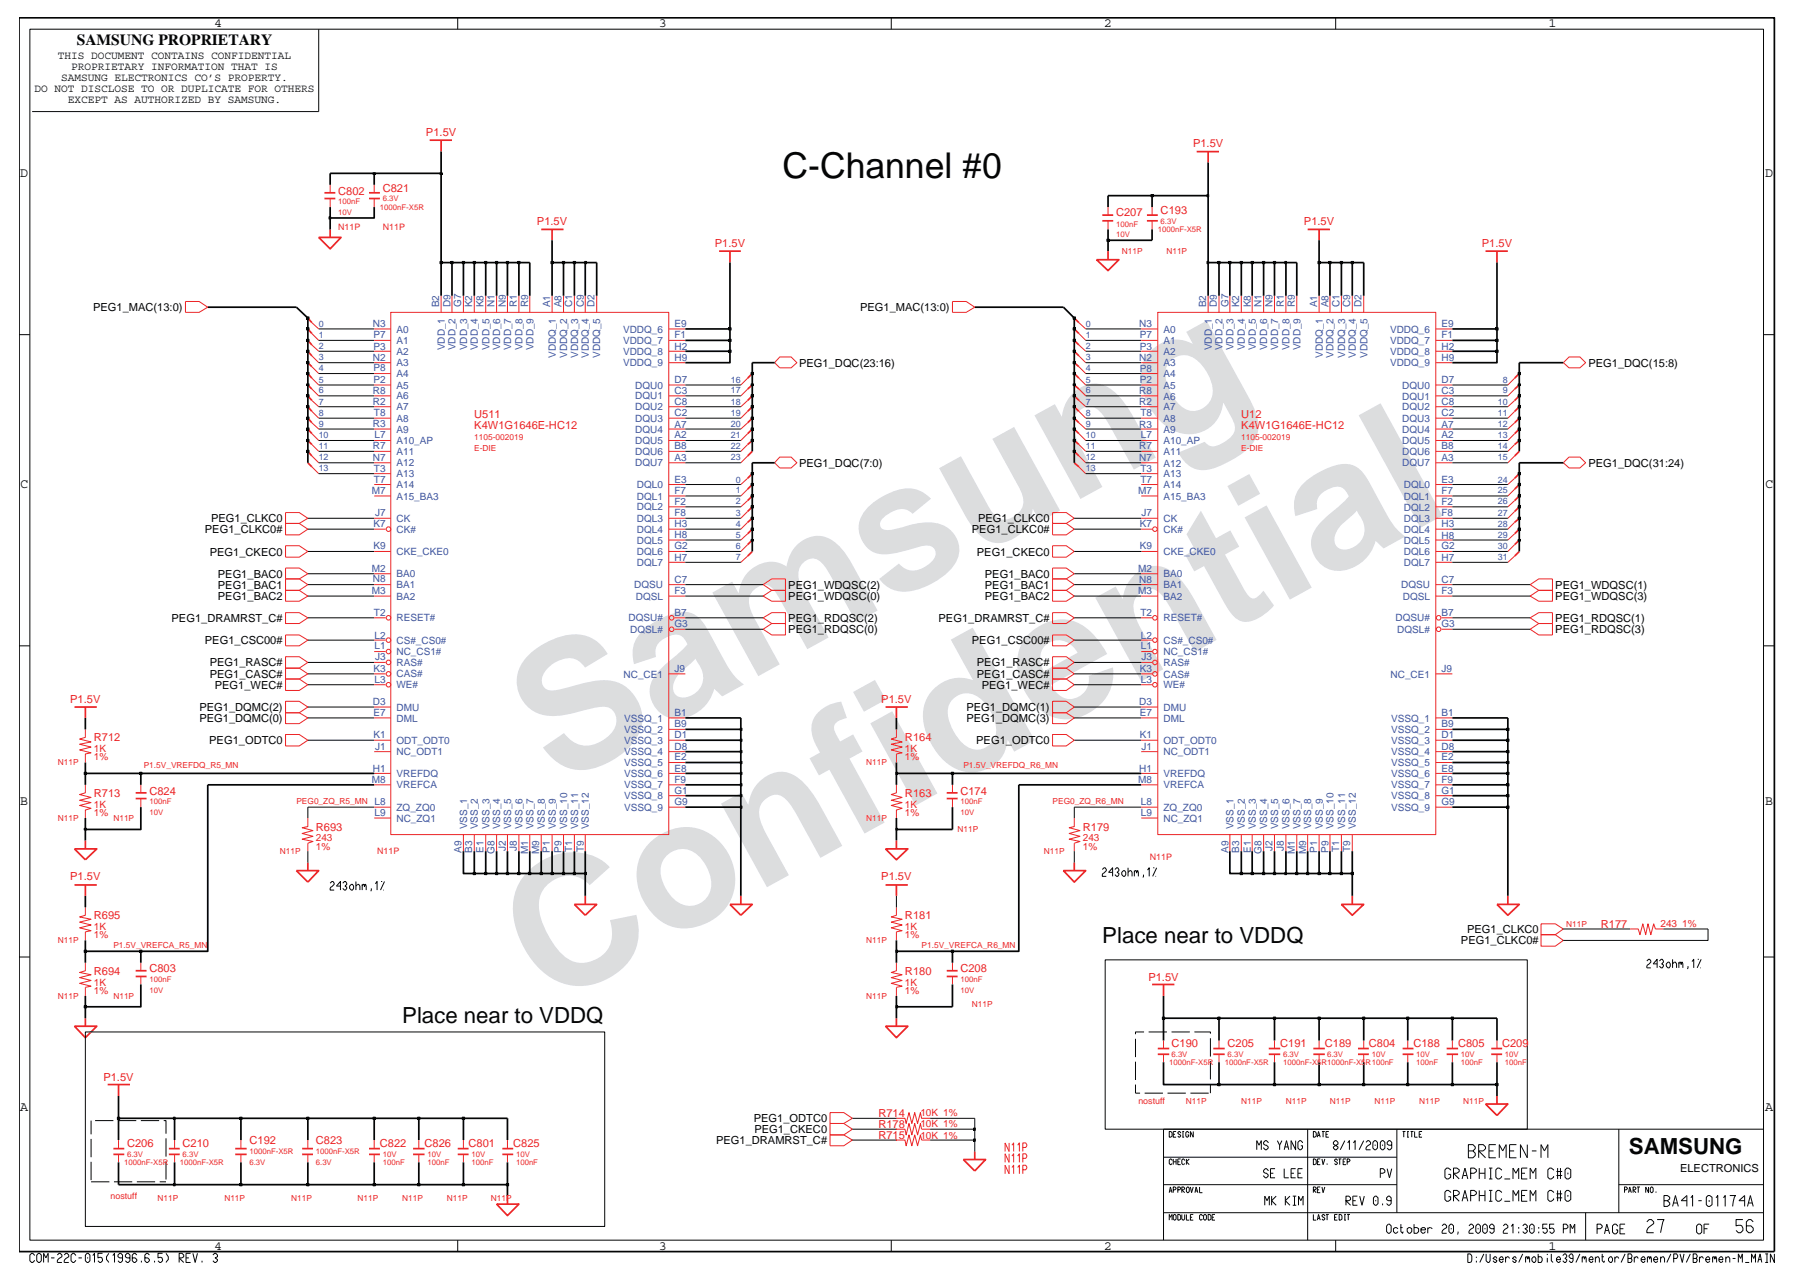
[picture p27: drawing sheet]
<svg xmlns="http://www.w3.org/2000/svg" width="267mm" height="190mm" viewBox="0 0 267 190" stroke-linecap="round" stroke-linejoin="round" font-family="sans-serif">
<defs><g id="words">
<g font-size="26.5" fill="#dcddde">
<text x="82.4" y="116.5" transform="rotate(-29 82.4 116.5)">Samsung</text>
<text x="81.1" y="149.2" transform="rotate(-29 81.1 149.2)">Confidential</text>
</g>
<text font-size="5.3" fill="#040505" x="115.8" y="26.4">C-Channel #0</text>
<g font-size="3.3" fill="#040505">
<text x="163.2" y="139.6">Place near to VDDQ</text>
<text x="59.5" y="151.5">Place near to VDDQ</text>
<text x="241.1" y="170.8">SAMSUNG</text>
</g>
<text font-size="2.3" fill="#040505" x="11.4" y="6.7">SAMSUNG PROPRIETARY</text>
<g font-size="2" fill="#040505">
<text x="31.8" y="4">4</text>
<text x="97.6" y="4">3</text>
<text x="163.4" y="4">2</text>
<text x="229.2" y="4">1</text>
<text x="3" y="26.2">D</text>
<text x="261.3" y="26.2">D</text>
<text x="3" y="72.3">C</text>
<text x="261.3" y="72.3">C</text>
<text x="3" y="119.2">B</text>
<text x="261.3" y="119.2">B</text>
<text x="3" y="164.4">A</text>
<text x="261.3" y="164.4">A</text>
<text x="31.8" y="185">4</text>
<text x="97.6" y="185">3</text>
<text x="163.4" y="185">2</text>
<text x="229.2" y="185">1</text>
</g>
<g font-size="1.6" fill="#040505">
<text x="8.6" y="8.8">THIS DOCUMENT CONTAINS CONFIDENTIAL</text>
<text x="9.1" y="12">SAMSUNG ELECTRONICS CO’S PROPERTY.</text>
<text x="10.5" y="10.4">PROPRIETARY INFORMATION THAT IS</text>
<text x="5.1" y="13.7">DO NOT DISCLOSE TO OR DUPLICATE FOR OTHERS</text>
<text x="10.1" y="15.3">EXCEPT AS AUTHORIZED BY SAMSUNG.</text>
<text x="13.8" y="46.1">PEG1_MAC(13:0)</text>
<text x="127.3" y="46.1">PEG1_MAC(13:0)</text>
<text x="118.3" y="54.3">PEG1_DQC(23:16)</text>
<text x="235.1" y="54.3">PEG1_DQC(15:8)</text>
<text x="118.3" y="69.1">PEG1_DQC(7:0)</text>
<text x="235.1" y="69.1">PEG1_DQC(31:24)</text>
<text x="31.2" y="77.3">PEG1_CLKC0</text>
<text x="144.8" y="77.3">PEG1_CLKC0</text>
<text x="30.3" y="78.9">PEG1_CLKC0#</text>
<text x="31.1" y="82.2">PEG1_CKEC0</text>
<text x="143.9" y="78.9">PEG1_CLKC0#</text>
<text x="144.6" y="82.2">PEG1_CKEC0</text>
<text x="32.2" y="88.8">PEG1_BAC2</text>
<text x="32.2" y="85.5">PEG1_BAC0</text>
<text x="32.2" y="87.1">PEG1_BAC1</text>
<text x="116.7" y="88.8">PEG1_WDQSC(0)</text>
<text x="116.7" y="87.1">PEG1_WDQSC(2)</text>
<text x="145.8" y="88.8">PEG1_BAC2</text>
<text x="145.8" y="85.5">PEG1_BAC0</text>
<text x="145.8" y="87.1">PEG1_BAC1</text>
<text x="230.2" y="88.8">PEG1_WDQSC(3)</text>
<text x="230.2" y="87.1">PEG1_WDQSC(1)</text>
<text x="25.4" y="92">PEG1_DRAMRST_C#</text>
<text x="30.3" y="95.3">PEG1_CSC00#</text>
<text x="116.7" y="93.7">PEG1_RDQSC(0)</text>
<text x="116.7" y="92">PEG1_RDQSC(2)</text>
<text x="138.9" y="92">PEG1_DRAMRST_C#</text>
<text x="143.9" y="95.3">PEG1_CSC00#</text>
<text x="230.2" y="93.7">PEG1_RDQSC(3)</text>
<text x="230.2" y="92">PEG1_RDQSC(1)</text>
<text x="31.1" y="100.3">PEG1_CASC#</text>
<text x="31.1" y="98.6">PEG1_RASC#</text>
<text x="31.8" y="102">PEG1_WEC#</text>
<text x="144.6" y="100.3">PEG1_CASC#</text>
<text x="144.6" y="98.6">PEG1_RASC#</text>
<text x="145.3" y="101.9">PEG1_WEC#</text>
<text x="29.5" y="106.9">PEG1_DQMC(0)</text>
<text x="29.5" y="105.3">PEG1_DQMC(2)</text>
<text x="143" y="106.9">PEG1_DQMC(3)</text>
<text x="143" y="105.3">PEG1_DQMC(1)</text>
<text x="31" y="110.2">PEG1_ODTC0</text>
<text x="144.5" y="110.2">PEG1_ODTC0</text>
<text x="216.3" y="139.8">PEG1_CLKC0#</text>
<text x="217.2" y="138.1">PEG1_CLKC0</text>
<text x="111.6" y="166.1">PEG1_ODTC0</text>
<text x="111.7" y="167.7">PEG1_CKEC0</text>
<text x="106" y="169.3">PEG1_DRAMRST_C#</text>
<text x="248.7" y="173.5">ELECTRONICS</text>
</g>
<g font-size="1.6" fill="#ec2426">
<text x="63.1" y="20.2">P1.5V</text>
<text x="176.6" y="21.8">P1.5V</text>
<text x="50.1" y="28.8">C802</text>
<text x="56.7" y="28.4">C821</text>
<text x="79.5" y="33.3">P1.5V</text>
<text x="165.2" y="32">C207</text>
<text x="171.8" y="31.7">C193</text>
<text x="193" y="33.3">P1.5V</text>
<text x="105.8" y="36.6">P1.5V</text>
<text x="219.4" y="36.6">P1.5V</text>
<text x="70.2" y="63.5">K4W1G1646E-HC12</text>
<text x="70.2" y="61.9">U511</text>
<text x="183.7" y="61.9">U12</text>
<text x="183.7" y="63.5">K4W1G1646E-HC12</text>
<text x="10.4" y="104">P1.5V</text>
<text x="130.5" y="104">P1.5V</text>
<text x="13.9" y="109.7">R712</text>
<text x="134" y="109.7">R164</text>
<text x="13.9" y="118">R713</text>
<text x="22.1" y="117.6">C824</text>
<text x="134" y="118">R163</text>
<text x="142.2" y="117.6">C174</text>
<text x="46.8" y="122.9">R693</text>
<text x="160.3" y="122.9">R179</text>
<text x="10.4" y="130.3">P1.5V</text>
<text x="130.5" y="130.3">P1.5V</text>
<text x="13.9" y="136.1">R695</text>
<text x="134" y="136.1">R181</text>
<text x="237" y="137.3">R177</text>
<text x="22.1" y="143.9">C803</text>
<text x="142.2" y="143.9">C208</text>
<text x="13.9" y="144.3">R694</text>
<text x="134" y="144.3">R180</text>
<text x="170" y="145.1">P1.5V</text>
<text x="173.4" y="155">C190</text>
<text x="181.7" y="155">C205</text>
<text x="189.5" y="155">C191</text>
<text x="196.1" y="155">C189</text>
<text x="202.6" y="155">C804</text>
<text x="209.2" y="155">C188</text>
<text x="215.8" y="155">C805</text>
<text x="222.4" y="155">C209</text>
<text x="15.3" y="159.9">P1.5V</text>
<text x="130" y="165.3">R714</text>
<text x="130" y="166.9">R178</text>
<text x="18.8" y="169.8">C206</text>
<text x="27" y="169.8">C210</text>
<text x="36.9" y="169.3">C192</text>
<text x="46.8" y="169.3">C823</text>
<text x="56.2" y="169.8">C822</text>
<text x="62.8" y="169.8">C826</text>
<text x="69.4" y="169.8">C801</text>
<text x="76" y="169.8">C825</text>
<text x="130" y="168.6">R715</text>
</g>
<g font-size="1.5" fill="#3a53a4">
<text x="65" y="45.5" transform="rotate(-90 65 45.5)">B2</text>
<text x="66.7" y="45.5" transform="rotate(-90 66.7 45.5)">D9</text>
<text x="68.3" y="45.5" transform="rotate(-90 68.3 45.5)">G7</text>
<text x="69.9" y="45.5" transform="rotate(-90 69.9 45.5)">K2</text>
<text x="71.6" y="45.5" transform="rotate(-90 71.6 45.5)">K8</text>
<text x="73.2" y="45.5" transform="rotate(-90 73.2 45.5)">N1</text>
<text x="74.9" y="45.5" transform="rotate(-90 74.9 45.5)">N9</text>
<text x="76.5" y="45.5" transform="rotate(-90 76.5 45.5)">R1</text>
<text x="78.2" y="45.5" transform="rotate(-90 78.2 45.5)">R9</text>
<text x="81.4" y="45.5" transform="rotate(-90 81.4 45.5)">A1</text>
<text x="83.1" y="45.5" transform="rotate(-90 83.1 45.5)">A8</text>
<text x="84.7" y="45.5" transform="rotate(-90 84.7 45.5)">C1</text>
<text x="86.4" y="45.5" transform="rotate(-90 86.4 45.5)">C9</text>
<text x="88" y="45.5" transform="rotate(-90 88 45.5)">D2</text>
<text x="178.5" y="45.5" transform="rotate(-90 178.5 45.5)">B2</text>
<text x="180.1" y="45.5" transform="rotate(-90 180.1 45.5)">D9</text>
<text x="181.8" y="45.5" transform="rotate(-90 181.8 45.5)">G7</text>
<text x="183.4" y="45.5" transform="rotate(-90 183.4 45.5)">K2</text>
<text x="185.1" y="45.5" transform="rotate(-90 185.1 45.5)">K8</text>
<text x="186.7" y="45.5" transform="rotate(-90 186.7 45.5)">N1</text>
<text x="188.4" y="45.5" transform="rotate(-90 188.4 45.5)">N9</text>
<text x="190" y="45.5" transform="rotate(-90 190 45.5)">R1</text>
<text x="191.7" y="45.5" transform="rotate(-90 191.7 45.5)">R9</text>
<text x="195" y="45.5" transform="rotate(-90 195 45.5)">A1</text>
<text x="196.6" y="45.5" transform="rotate(-90 196.6 45.5)">A8</text>
<text x="198.3" y="45.5" transform="rotate(-90 198.3 45.5)">C1</text>
<text x="199.9" y="45.5" transform="rotate(-90 199.9 45.5)">C9</text>
<text x="201.6" y="45.5" transform="rotate(-90 201.6 45.5)">D2</text>
<text x="55.2" y="53.4">N2</text>
<text x="55.2" y="48.5">N3</text>
<text x="55.3" y="50.1">P7</text>
<text x="55.3" y="51.8">P3</text>
<text x="58.7" y="49.2">A0</text>
<text x="58.7" y="50.9">A1</text>
<text x="58.7" y="52.5">A2</text>
<text x="65.8" y="51.8" transform="rotate(-90 65.8 51.8)">VDD_1</text>
<text x="67.4" y="51.9" transform="rotate(-90 67.4 51.9)">VDD_2</text>
<text x="69.1" y="51.9" transform="rotate(-90 69.1 51.9)">VDD_3</text>
<text x="70.7" y="51.9" transform="rotate(-90 70.7 51.9)">VDD_4</text>
<text x="72.4" y="51.9" transform="rotate(-90 72.4 51.9)">VDD_5</text>
<text x="74" y="51.9" transform="rotate(-90 74 51.9)">VDD_6</text>
<text x="75.7" y="51.9" transform="rotate(-90 75.7 51.9)">VDD_7</text>
<text x="77.3" y="51.9" transform="rotate(-90 77.3 51.9)">VDD_8</text>
<text x="79" y="51.9" transform="rotate(-90 79 51.9)">VDD_9</text>
<text x="82.3" y="53" transform="rotate(-90 82.3 53)">VDDQ_1</text>
<text x="84" y="53" transform="rotate(-90 84 53)">VDDQ_2</text>
<text x="85.6" y="53" transform="rotate(-90 85.6 53)">VDDQ_3</text>
<text x="87.2" y="53" transform="rotate(-90 87.2 53)">VDDQ_4</text>
<text x="88.9" y="53" transform="rotate(-90 88.9 53)">VDDQ_5</text>
<text x="92.2" y="49.2">VDDQ_6</text>
<text x="92.2" y="50.9">VDDQ_7</text>
<text x="92.2" y="52.5">VDDQ_8</text>
<text x="99.8" y="48.5">E9</text>
<text x="99.8" y="50.1">F1</text>
<text x="99.8" y="51.8">H2</text>
<text x="99.8" y="53.4">H9</text>
<text x="168.6" y="48.5">N3</text>
<text x="168.6" y="53.4">N2</text>
<text x="168.7" y="50.1">P7</text>
<text x="168.7" y="51.8">P3</text>
<text x="172.2" y="49.2">A0</text>
<text x="172.2" y="50.9">A1</text>
<text x="172.2" y="52.5">A2</text>
<text x="179.4" y="51.9" transform="rotate(-90 179.4 51.9)">VDD_1</text>
<text x="181" y="51.9" transform="rotate(-90 181 51.9)">VDD_2</text>
<text x="182.6" y="51.9" transform="rotate(-90 182.6 51.9)">VDD_3</text>
<text x="184.3" y="51.9" transform="rotate(-90 184.3 51.9)">VDD_4</text>
<text x="185.9" y="51.9" transform="rotate(-90 185.9 51.9)">VDD_5</text>
<text x="187.6" y="51.9" transform="rotate(-90 187.6 51.9)">VDD_6</text>
<text x="189.2" y="51.9" transform="rotate(-90 189.2 51.9)">VDD_7</text>
<text x="190.9" y="51.9" transform="rotate(-90 190.9 51.9)">VDD_8</text>
<text x="192.5" y="51.9" transform="rotate(-90 192.5 51.9)">VDD_9</text>
<text x="195.8" y="53" transform="rotate(-90 195.8 53)">VDDQ_1</text>
<text x="197.4" y="53" transform="rotate(-90 197.4 53)">VDDQ_2</text>
<text x="199.1" y="53" transform="rotate(-90 199.1 53)">VDDQ_3</text>
<text x="200.7" y="53" transform="rotate(-90 200.7 53)">VDDQ_4</text>
<text x="202.4" y="53" transform="rotate(-90 202.4 53)">VDDQ_5</text>
<text x="205.8" y="49.2">VDDQ_6</text>
<text x="205.8" y="50.9">VDDQ_7</text>
<text x="205.8" y="52.5">VDDQ_8</text>
<text x="213.4" y="48.5">E9</text>
<text x="213.4" y="50.1">F1</text>
<text x="213.4" y="51.8">H2</text>
<text x="213.4" y="53.4">H9</text>
<text x="55.2" y="58.3">R8</text>
<text x="55.2" y="60">R2</text>
<text x="55.3" y="55">P8</text>
<text x="55.3" y="56.7">P2</text>
<text x="58.7" y="54.2">A3</text>
<text x="58.7" y="55.8">A4</text>
<text x="58.7" y="57.5">A5</text>
<text x="58.7" y="59.1">A6</text>
<text x="92.2" y="54.2">VDDQ_9</text>
<text x="94" y="57.5">DQU0</text>
<text x="94" y="59.1">DQU1</text>
<text x="99.8" y="56.7">D7</text>
<text x="99.8" y="58.3">C3</text>
<text x="99.8" y="60">C8</text>
<text x="168.6" y="58.3">R8</text>
<text x="168.6" y="60">R2</text>
<text x="168.7" y="55">P8</text>
<text x="168.7" y="56.7">P2</text>
<text x="172.2" y="59.1">A6</text>
<text x="172.2" y="54.2">A3</text>
<text x="172.2" y="55.8">A4</text>
<text x="172.2" y="57.5">A5</text>
<text x="205.8" y="54.2">VDDQ_9</text>
<text x="207.6" y="57.5">DQU0</text>
<text x="207.6" y="59.1">DQU1</text>
<text x="213.4" y="56.7">D7</text>
<text x="213.4" y="58.3">C3</text>
<text x="213.4" y="60">C8</text>
<text x="55.2" y="63.3">R3</text>
<text x="55.4" y="61.6">T8</text>
<text x="55.4" y="64.9">L7</text>
<text x="58.7" y="60.7">A7</text>
<text x="58.7" y="62.4">A8</text>
<text x="58.7" y="64">A9</text>
<text x="58.7" y="65.7">A10_AP</text>
<text x="94" y="62.4">DQU3</text>
<text x="94" y="64">DQU4</text>
<text x="94" y="65.7">DQU5</text>
<text x="94" y="60.7">DQU2</text>
<text x="99.8" y="61.6">C2</text>
<text x="99.8" y="63.3">A7</text>
<text x="99.8" y="64.9">A2</text>
<text x="168.6" y="63.3">R3</text>
<text x="168.8" y="61.6">T8</text>
<text x="168.9" y="64.9">L7</text>
<text x="172.2" y="60.7">A7</text>
<text x="172.2" y="62.4">A8</text>
<text x="172.2" y="64.1">A9</text>
<text x="172.2" y="65.7">A10_AP</text>
<text x="207.6" y="60.7">DQU2</text>
<text x="207.6" y="62.4">DQU3</text>
<text x="207.6" y="64">DQU4</text>
<text x="207.6" y="65.7">DQU5</text>
<text x="213.4" y="61.6">C2</text>
<text x="213.4" y="63.3">A7</text>
<text x="213.4" y="64.9">A2</text>
<text x="55.2" y="66.5">R7</text>
<text x="55.2" y="68.2">N7</text>
<text x="55.4" y="69.8">T3</text>
<text x="55.4" y="71.5">T7</text>
<text x="58.7" y="67.3">A11</text>
<text x="58.7" y="69">A12</text>
<text x="58.7" y="70.6">A13</text>
<text x="94" y="67.3">DQU6</text>
<text x="94" y="69">DQU7</text>
<text x="99.8" y="71.5">E3</text>
<text x="99.8" y="66.5">B8</text>
<text x="99.8" y="68.2">A3</text>
<text x="168.6" y="66.5">R7</text>
<text x="168.6" y="68.2">N7</text>
<text x="168.8" y="69.8">T3</text>
<text x="168.8" y="71.5">T7</text>
<text x="172.2" y="67.4">A11</text>
<text x="172.2" y="69">A12</text>
<text x="172.2" y="70.7">A13</text>
<text x="207.6" y="67.3">DQU6</text>
<text x="207.6" y="69">DQU7</text>
<text x="213.4" y="71.5">E3</text>
<text x="213.4" y="66.5">B8</text>
<text x="213.4" y="68.2">A3</text>
<text x="55" y="73.1">M7</text>
<text x="55.5" y="76.4">J7</text>
<text x="58.7" y="72.2">A14</text>
<text x="58.7" y="73.9">A15_BA3</text>
<text x="58.7" y="77.2">CK</text>
<text x="94.3" y="72.3">DQL0</text>
<text x="94.3" y="73.9">DQL1</text>
<text x="94.3" y="75.6">DQL2</text>
<text x="94.3" y="77.2">DQL3</text>
<text x="99.8" y="73.1">F7</text>
<text x="99.8" y="74.7">F2</text>
<text x="99.8" y="76.4">F8</text>
<text x="168.5" y="73.1">M7</text>
<text x="169" y="76.4">J7</text>
<text x="172.2" y="77.3">CK</text>
<text x="172.2" y="72.3">A14</text>
<text x="172.2" y="74">A15_BA3</text>
<text x="207.8" y="72.3">DQL0</text>
<text x="207.8" y="74">DQL1</text>
<text x="207.8" y="75.6">DQL2</text>
<text x="207.8" y="77.3">DQL3</text>
<text x="213.4" y="73.1">F7</text>
<text x="213.4" y="74.7">F2</text>
<text x="213.4" y="76.4">F8</text>
<text x="55.3" y="78">K7</text>
<text x="55.3" y="81.3">K9</text>
<text x="58.7" y="78.9">CK#</text>
<text x="58.7" y="82.2">CKE_CKE0</text>
<text x="94.3" y="78.9">DQL4</text>
<text x="94.3" y="80.5">DQL5</text>
<text x="94.3" y="82.2">DQL6</text>
<text x="94.3" y="83.8">DQL7</text>
<text x="99.8" y="78">H3</text>
<text x="99.8" y="79.7">H8</text>
<text x="99.8" y="81.3">G2</text>
<text x="99.8" y="83">H7</text>
<text x="168.7" y="78">K7</text>
<text x="168.7" y="81.3">K9</text>
<text x="172.2" y="78.9">CK#</text>
<text x="172.2" y="82.2">CKE_CKE0</text>
<text x="207.8" y="83.8">DQL7</text>
<text x="207.8" y="78.9">DQL4</text>
<text x="207.8" y="80.5">DQL5</text>
<text x="207.8" y="82.2">DQL6</text>
<text x="213.4" y="78">H3</text>
<text x="213.4" y="79.7">H8</text>
<text x="213.4" y="81.3">G2</text>
<text x="213.4" y="83">H7</text>
<text x="55" y="84.6">M2</text>
<text x="55" y="87.9">M3</text>
<text x="55.2" y="86.2">N8</text>
<text x="58.7" y="85.5">BA0</text>
<text x="58.7" y="87.1">BA1</text>
<text x="58.7" y="88.8">BA2</text>
<text x="93.9" y="87.1">DQSU</text>
<text x="94.1" y="88.8">DQSL</text>
<text x="99.8" y="87.9">F3</text>
<text x="99.8" y="86.2">C7</text>
<text x="168.5" y="84.6">M2</text>
<text x="168.5" y="87.9">M3</text>
<text x="168.6" y="86.2">N8</text>
<text x="172.2" y="85.5">BA0</text>
<text x="172.2" y="87.1">BA1</text>
<text x="172.2" y="88.8">BA2</text>
<text x="207.4" y="87.1">DQSU</text>
<text x="207.7" y="88.8">DQSL</text>
<text x="213.4" y="87.9">F3</text>
<text x="213.4" y="86.2">C7</text>
<text x="55.4" y="91.2">T2</text>
<text x="55.4" y="94.5">L2</text>
<text x="58.7" y="92">RESET#</text>
<text x="58.7" y="95.3">CS#_CS0#</text>
<text x="93" y="92">DQSU#</text>
<text x="93.3" y="93.7">DQSL#</text>
<text x="99.8" y="92.8">G3</text>
<text x="99.8" y="91.2">B7</text>
<text x="168.8" y="91.2">T2</text>
<text x="168.9" y="94.5">L2</text>
<text x="172.2" y="95.3">CS#_CS0#</text>
<text x="172.2" y="92">RESET#</text>
<text x="206.6" y="92">DQSU#</text>
<text x="206.8" y="93.7">DQSL#</text>
<text x="213.4" y="92.8">G3</text>
<text x="213.4" y="91.2">B7</text>
<text x="55.3" y="99.4">K3</text>
<text x="55.4" y="96.1">L1</text>
<text x="55.4" y="101">L3</text>
<text x="55.5" y="97.7">J3</text>
<text x="58.7" y="101.9">WE#</text>
<text x="58.7" y="98.6">RAS#</text>
<text x="58.7" y="100.3">CAS#</text>
<text x="58.7" y="97">NC_CS1#</text>
<text x="92.3" y="100.3">NC_CE1</text>
<text x="99.8" y="99.4">J9</text>
<text x="168.7" y="99.4">K3</text>
<text x="168.9" y="96.1">L1</text>
<text x="168.9" y="101">L3</text>
<text x="169" y="97.7">J3</text>
<text x="172.2" y="100.3">CAS#</text>
<text x="172.2" y="97">NC_CS1#</text>
<text x="172.2" y="98.6">RAS#</text>
<text x="172.2" y="101.9">WE#</text>
<text x="205.8" y="100.3">NC_CE1</text>
<text x="213.4" y="99.4">J9</text>
<text x="55.2" y="104.3">D3</text>
<text x="55.3" y="106">E7</text>
<text x="58.7" y="106.8">DML</text>
<text x="58.7" y="105.2">DMU</text>
<text x="92.4" y="106.8">VSSQ_1</text>
<text x="99.8" y="106">B1</text>
<text x="99.8" y="107.6">B9</text>
<text x="168.6" y="104.3">D3</text>
<text x="168.7" y="106">E7</text>
<text x="172.2" y="106.8">DML</text>
<text x="172.2" y="105.2">DMU</text>
<text x="205.9" y="106.8">VSSQ_1</text>
<text x="213.4" y="106">B1</text>
<text x="213.4" y="107.7">B9</text>
<text x="55.3" y="109.3">K1</text>
<text x="55.5" y="110.9">J1</text>
<text x="58.7" y="111.8">NC_ODT1</text>
<text x="58.7" y="110.1">ODT_ODT0</text>
<text x="92.4" y="108.5">VSSQ_2</text>
<text x="92.4" y="110.1">VSSQ_3</text>
<text x="92.4" y="111.8">VSSQ_4</text>
<text x="92.4" y="113.4">VSSQ_5</text>
<text x="99.8" y="109.3">D1</text>
<text x="99.8" y="110.9">D8</text>
<text x="99.8" y="112.6">E2</text>
<text x="168.7" y="109.3">K1</text>
<text x="169" y="110.9">J1</text>
<text x="172.2" y="111.8">NC_ODT1</text>
<text x="172.2" y="110.1">ODT_ODT0</text>
<text x="205.9" y="108.5">VSSQ_2</text>
<text x="205.9" y="110.1">VSSQ_3</text>
<text x="205.9" y="111.8">VSSQ_4</text>
<text x="205.9" y="113.4">VSSQ_5</text>
<text x="213.4" y="109.3">D1</text>
<text x="213.4" y="111">D8</text>
<text x="213.4" y="112.6">E2</text>
<text x="55" y="115.9">M8</text>
<text x="55.2" y="114.3">H1</text>
<text x="55.4" y="119.2">L8</text>
<text x="58.7" y="116.7">VREFCA</text>
<text x="58.7" y="115">VREFDQ</text>
<text x="92.4" y="115">VSSQ_6</text>
<text x="92.4" y="116.7">VSSQ_7</text>
<text x="92.4" y="118.3">VSSQ_8</text>
<text x="99.8" y="114.2">E8</text>
<text x="99.8" y="115.9">F9</text>
<text x="99.8" y="117.5">G1</text>
<text x="99.8" y="119.2">G9</text>
<text x="168.5" y="115.9">M8</text>
<text x="168.6" y="114.3">H1</text>
<text x="168.9" y="119.2">L8</text>
<text x="172.2" y="116.7">VREFCA</text>
<text x="172.2" y="115">VREFDQ</text>
<text x="205.9" y="115">VSSQ_6</text>
<text x="205.9" y="116.7">VSSQ_7</text>
<text x="205.9" y="118.3">VSSQ_8</text>
<text x="213.4" y="114.3">E8</text>
<text x="213.4" y="115.9">F9</text>
<text x="213.4" y="117.6">G1</text>
<text x="213.4" y="119.2">G9</text>
<text x="55.4" y="120.8">L9</text>
<text x="58.7" y="121.6">NC_ZQ1</text>
<text x="58.7" y="120">ZQ_ZQ0</text>
<text x="69.1" y="122.8" transform="rotate(-90 69.1 122.8)">VSS_1</text>
<text x="70.7" y="122.8" transform="rotate(-90 70.7 122.8)">VSS_2</text>
<text x="72.4" y="122.8" transform="rotate(-90 72.4 122.8)">VSS_3</text>
<text x="74" y="122.8" transform="rotate(-90 74 122.8)">VSS_4</text>
<text x="74.9" y="125.9" transform="rotate(-90 74.9 125.9)">J2</text>
<text x="75.7" y="122.8" transform="rotate(-90 75.7 122.8)">VSS_5</text>
<text x="76.5" y="125.9" transform="rotate(-90 76.5 125.9)">J8</text>
<text x="77.3" y="122.8" transform="rotate(-90 77.3 122.8)">VSS_6</text>
<text x="79" y="122.8" transform="rotate(-90 79 122.8)">VSS_7</text>
<text x="80.6" y="122.8" transform="rotate(-90 80.6 122.8)">VSS_8</text>
<text x="82.3" y="122.8" transform="rotate(-90 82.3 122.8)">VSS_9</text>
<text x="84" y="122.8" transform="rotate(-90 84 122.8)">VSS_10</text>
<text x="85.6" y="122.8" transform="rotate(-90 85.6 122.8)">VSS_11</text>
<text x="87.2" y="122.8" transform="rotate(-90 87.2 122.8)">VSS_12</text>
<text x="92.4" y="120">VSSQ_9</text>
<text x="168.9" y="120.8">L9</text>
<text x="172.2" y="121.6">NC_ZQ1</text>
<text x="172.2" y="120">ZQ_ZQ0</text>
<text x="182.6" y="122.8" transform="rotate(-90 182.6 122.8)">VSS_1</text>
<text x="184.3" y="122.8" transform="rotate(-90 184.3 122.8)">VSS_2</text>
<text x="185.9" y="122.8" transform="rotate(-90 185.9 122.8)">VSS_3</text>
<text x="187.6" y="122.8" transform="rotate(-90 187.6 122.8)">VSS_4</text>
<text x="188.4" y="125.9" transform="rotate(-90 188.4 125.9)">J2</text>
<text x="189.2" y="122.8" transform="rotate(-90 189.2 122.8)">VSS_5</text>
<text x="190" y="125.9" transform="rotate(-90 190 125.9)">J8</text>
<text x="190.9" y="122.8" transform="rotate(-90 190.9 122.8)">VSS_6</text>
<text x="192.5" y="122.8" transform="rotate(-90 192.5 122.8)">VSS_7</text>
<text x="194.1" y="122.8" transform="rotate(-90 194.1 122.8)">VSS_8</text>
<text x="195.8" y="122.8" transform="rotate(-90 195.8 122.8)">VSS_9</text>
<text x="197.4" y="122.8" transform="rotate(-90 197.4 122.8)">VSS_10</text>
<text x="199.1" y="122.8" transform="rotate(-90 199.1 122.8)">VSS_11</text>
<text x="200.7" y="122.8" transform="rotate(-90 200.7 122.8)">VSS_12</text>
<text x="205.9" y="120">VSSQ_9</text>
<text x="68.3" y="126.2" transform="rotate(-90 68.3 126.2)">A9</text>
<text x="69.9" y="126.2" transform="rotate(-90 69.9 126.2)">B3</text>
<text x="71.6" y="126.2" transform="rotate(-90 71.6 126.2)">E1</text>
<text x="73.2" y="126.4" transform="rotate(-90 73.2 126.4)">G8</text>
<text x="78.2" y="126.4" transform="rotate(-90 78.2 126.4)">M1</text>
<text x="79.8" y="126.4" transform="rotate(-90 79.8 126.4)">M9</text>
<text x="81.4" y="126.2" transform="rotate(-90 81.4 126.2)">P1</text>
<text x="83.1" y="126.2" transform="rotate(-90 83.1 126.2)">P9</text>
<text x="84.7" y="126.1" transform="rotate(-90 84.7 126.1)">T1</text>
<text x="86.4" y="126.1" transform="rotate(-90 86.4 126.1)">T9</text>
<text x="181.8" y="126.2" transform="rotate(-90 181.8 126.2)">A9</text>
<text x="183.4" y="126.2" transform="rotate(-90 183.4 126.2)">B3</text>
<text x="185.1" y="126.2" transform="rotate(-90 185.1 126.2)">E1</text>
<text x="186.7" y="126.4" transform="rotate(-90 186.7 126.4)">G8</text>
<text x="191.7" y="126.4" transform="rotate(-90 191.7 126.4)">M1</text>
<text x="193.3" y="126.4" transform="rotate(-90 193.3 126.4)">M9</text>
<text x="195" y="126.2" transform="rotate(-90 195 126.2)">P1</text>
<text x="196.6" y="126.2" transform="rotate(-90 196.6 126.2)">P9</text>
<text x="198.3" y="126.1" transform="rotate(-90 198.3 126.1)">T1</text>
<text x="199.9" y="126.1" transform="rotate(-90 199.9 126.1)">T9</text>
</g>
<g font-size="1.5" fill="#ec2426">
<text x="13.9" y="112.6">1%</text>
<text x="13.9" y="111.4">1K</text>
<text x="134" y="111.4">1K</text>
<text x="134" y="112.6">1%</text>
<text x="13.9" y="119.6">1K</text>
<text x="134" y="119.6">1K</text>
<text x="13.9" y="120.8">1%</text>
<text x="46.8" y="124.5">243</text>
<text x="46.8" y="125.8">1%</text>
<text x="134" y="120.8">1%</text>
<text x="160.3" y="125.8">1%</text>
<text x="160.3" y="124.5">243</text>
<text x="13.9" y="137.7">1K</text>
<text x="134" y="137.7">1K</text>
<text x="245.8" y="137.3">243</text>
<text x="249" y="137.3">1%</text>
<text x="13.9" y="138.9">1%</text>
<text x="134" y="138.9">1%</text>
<text x="13.9" y="145.9">1K</text>
<text x="13.9" y="147.1">1%</text>
<text x="134" y="147.1">1%</text>
<text x="134" y="145.9">1K</text>
<text x="136.2" y="165.2">10K 1%</text>
<text x="136.2" y="166.8">10K 1%</text>
<text x="136.2" y="168.5">10K 1%</text>
</g>
<g font-size="1.3" fill="#ec2426">
<text x="50.1" y="34">N11P</text>
<text x="56.7" y="34">N11P</text>
<text x="55.8" y="126.5">N11P</text>
<text x="170.2" y="127.3">N11P</text>
<text x="168.5" y="163.5">nostuff</text>
<text x="16.4" y="177.5">nostuff</text>
</g>
<g font-size="1.3" fill="#3a53a4">
<text x="47.2" y="50">1</text>
<text x="47.2" y="48.4">0</text>
<text x="47.2" y="51.7">2</text>
<text x="47.2" y="53.3">3</text>
<text x="160.7" y="48.4">0</text>
<text x="160.7" y="50">1</text>
<text x="160.7" y="53.3">3</text>
<text x="160.7" y="51.7">2</text>
<text x="47.2" y="54.9">4</text>
<text x="47.2" y="58.2">6</text>
<text x="47.2" y="56.6">5</text>
<text x="47.2" y="59.9">7</text>
<text x="108.2" y="59.9">18</text>
<text x="108.2" y="58.2">17</text>
<text x="108.2" y="56.6">16</text>
<text x="160.7" y="59.9">7</text>
<text x="160.7" y="56.6">5</text>
<text x="160.7" y="58.2">6</text>
<text x="160.7" y="54.9">4</text>
<text x="221.7" y="59.9">10</text>
<text x="222.5" y="56.6">8</text>
<text x="222.5" y="58.2">9</text>
<text x="47.2" y="64.8">10</text>
<text x="47.2" y="63.2">9</text>
<text x="47.2" y="61.5">8</text>
<text x="108.2" y="64.8">21</text>
<text x="108.2" y="63.2">20</text>
<text x="108.2" y="61.5">19</text>
<text x="160.7" y="61.5">8</text>
<text x="160.7" y="63.2">9</text>
<text x="160.7" y="64.8">10</text>
<text x="221.7" y="61.5">11</text>
<text x="221.7" y="63.2">12</text>
<text x="221.7" y="64.8">13</text>
<text x="47.2" y="66.4">11</text>
<text x="47.2" y="68.1">12</text>
<text x="47.2" y="69.7">13</text>
<text x="108.2" y="68.1">23</text>
<text x="108.2" y="66.4">22</text>
<text x="108.9" y="71.4">0</text>
<text x="160.7" y="68.1">12</text>
<text x="160.7" y="66.4">11</text>
<text x="160.7" y="69.7">13</text>
<text x="221.7" y="68.1">15</text>
<text x="221.7" y="66.4">14</text>
<text x="221.7" y="71.4">24</text>
<text x="108.9" y="73">1</text>
<text x="108.9" y="76.3">3</text>
<text x="108.9" y="78">4</text>
<text x="108.9" y="74.7">2</text>
<text x="221.7" y="74.7">26</text>
<text x="221.7" y="76.3">27</text>
<text x="221.7" y="78">28</text>
<text x="221.7" y="73">25</text>
<text x="108.9" y="81.3">6</text>
<text x="108.9" y="82.9">7</text>
<text x="108.9" y="79.6">5</text>
<text x="221.7" y="79.6">29</text>
<text x="221.7" y="83">31</text>
<text x="221.7" y="81.3">30</text>
</g>
<g font-size="1.2" fill="#ec2426">
<text x="56.7" y="29.8">6.3V</text>
<text x="50.1" y="31.8">10V</text>
<text x="50.1" y="30.2">100nF</text>
<text x="56.2" y="31.1">1000nF-X5R</text>
<text x="165.2" y="33.5">100nF</text>
<text x="165.2" y="35.1">10V</text>
<text x="171.4" y="34.4">1000nF-X5R</text>
<text x="171.8" y="33.1">6.3V</text>
<text x="166.1" y="37.6">N11P</text>
<text x="172.7" y="37.6">N11P</text>
<text x="70.2" y="65.2">1105-002019</text>
<text x="183.7" y="65.2">1105-002019</text>
<text x="70.2" y="66.8">E-DIE</text>
<text x="183.7" y="66.8">E-DIE</text>
<text x="8.6" y="113.3">N11P</text>
<text x="21.3" y="113.7">P1.5V_VREFDQ_R5_MN</text>
<text x="128.2" y="113.3">N11P</text>
<text x="142.6" y="113.7">P1.5V_VREFDQ_R6_MN</text>
<text x="22.1" y="119">100nF</text>
<text x="43.9" y="119">PEG0_ZQ_R5_MN</text>
<text x="142.2" y="119">100nF</text>
<text x="155.8" y="119">PEG0_ZQ_R6_MN</text>
<text x="8.6" y="121.5">N11P</text>
<text x="16.8" y="121.5">N11P</text>
<text x="22.1" y="120.7">10V</text>
<text x="128.2" y="121.5">N11P</text>
<text x="141.8" y="123.1">N11P</text>
<text x="142.2" y="120.7">10V</text>
<text x="41.4" y="126.4">N11P</text>
<text x="154.5" y="126.4">N11P</text>
<text x="231.8" y="137.2">N11P</text>
<text x="8.6" y="139.6">N11P</text>
<text x="16.8" y="140.4">P1.5V_VREFCA_R5_MN</text>
<text x="128.2" y="139.6">N11P</text>
<text x="136.4" y="140.4">P1.5V_VREFCA_R6_MN</text>
<text x="8.6" y="147.8">N11P</text>
<text x="16.8" y="147.8">N11P</text>
<text x="22.1" y="147">10V</text>
<text x="22.1" y="145.4">100nF</text>
<text x="128.2" y="147.8">N11P</text>
<text x="142.2" y="145.4">100nF</text>
<text x="142.2" y="147">10V</text>
<text x="143.9" y="149">N11P</text>
<text x="173.1" y="157.7">1000nF-X5R</text>
<text x="173.4" y="156.5">6.3V</text>
<text x="181.3" y="157.7">1000nF-X5R</text>
<text x="181.7" y="156.5">6.3V</text>
<text x="189.9" y="157.7">1000nF-X5R1000nF-X5R100nF</text>
<text x="189.9" y="156.5">6.3V</text>
<text x="196.4" y="156.5">6.3V</text>
<text x="203" y="156.5">10V</text>
<text x="209.7" y="157.7">100nF</text>
<text x="209.7" y="156.5">10V</text>
<text x="216.3" y="156.5">10V</text>
<text x="216.3" y="157.7">100nF</text>
<text x="222.8" y="157.7">100nF</text>
<text x="222.8" y="156.5">10V</text>
<text x="175.5" y="163.4">N11P</text>
<text x="183.7" y="163.4">N11P</text>
<text x="190.3" y="163.4">N11P</text>
<text x="196.9" y="163.4">N11P</text>
<text x="203.5" y="163.4">N11P</text>
<text x="210.1" y="163.4">N11P</text>
<text x="216.6" y="163.4">N11P</text>
<text x="18.4" y="172.5">1000nF-X5R</text>
<text x="18.8" y="171.3">6.3V</text>
<text x="26.6" y="172.5">1000nF-X5R</text>
<text x="27" y="171.3">6.3V</text>
<text x="36.9" y="170.9">1000nF-X5R</text>
<text x="36.9" y="172.5">6.3V</text>
<text x="46.8" y="170.9">1000nF-X5R</text>
<text x="46.8" y="172.5">6.3V</text>
<text x="56.7" y="171.3">10V</text>
<text x="56.7" y="172.5">100nF</text>
<text x="63.3" y="172.5">100nF</text>
<text x="63.3" y="171.3">10V</text>
<text x="69.8" y="172.5">100nF</text>
<text x="69.8" y="171.3">10V</text>
<text x="76.4" y="172.5">100nF</text>
<text x="76.4" y="171.3">10V</text>
<text x="23.3" y="177.8">N11P</text>
<text x="33.2" y="177.8">N11P</text>
<text x="43.1" y="177.8">N11P</text>
<text x="52.9" y="177.8">N11P</text>
<text x="59.5" y="177.8">N11P</text>
<text x="66.1" y="177.8">N11P</text>
<text x="72.7" y="177.8">N11P</text>
</g>
</g></defs>
<g fill="none" stroke="#ec2426" stroke-width=".25">
<path d="M47.2 35.1h3.3l-1.6 1.7zM48 29.4h1.6M48 28.5h1.6M48.9 34v1.1M54.6 28.5h1.6M54.6 29.4h1.6M63.6 20.7h3.3M65.3 20.7v1.7M80.1 34h3.3M81.7 34v1.6M106.4 37.2h3.3M108.1 37.2v1.7"/>
<path d="M162.3 38.4h3.3l-1.6 1.7zM163.2 32.7h1.6M163.2 31.8h1.6M164 37.2v1.2M169.8 31.8h1.6M169.8 32.7h1.6M177.1 22.4h3.3M178.8 22.4v1.7M193.6 34h3.3M195.3 34v1.6M219.9 37.2h3.3M221.6 37.2v1.7"/>
<path d="M45.6 58.6l.6 .7M45.6 53.7l.6 .6M45.6 47.1l.6 .7M45.6 48.7l.6 .7M45.6 57l.6 .6M45.6 55.3l.6 .7M45.6 50.4l.6 .7M45.6 52l.6 .7M111.4 55.3l-.7 .7M111.4 57l-.7 .6M111.4 58.6l-.7 .7M159 47.1l.7 .7"/>
<path d="M159 53.7l.7 .6M159 55.3l.7 .7M159 57l.7 .6M159 48.7l.7 .7M159 50.4l.7 .7M159 58.6l.7 .7M159 52l.7 .7M224.9 58.6l-.7 .7M224.9 55.3l-.7 .7M224.9 57l-.7 .6M45.6 60.2l.6 .7M45.6 68.5l.6 .6"/>
<path d="M45.6 61.9l.6 .7M45.6 66.8l.6 .7M45.6 65.2l.6 .6M45.6 63.5l.6 .7M111.4 71.7l-.7 .7M111.4 75l-.7 .7M111.4 61.9l-.7 .7M111.4 76.7l-.7 .6M111.4 73.4l-.7 .7M111.4 79.9l-.7 .7M111.4 66.8l-.7 .7M111.4 63.5l-.7 .7"/>
<path d="M111.4 65.2l-.7 .6M111.4 78.3l-.7 .7M111.4 60.2l-.7 .7M111.4 70.1l-.7 .7M159 65.2l.7 .6M159 66.8l.7 .7M159 60.2l.7 .7M159 61.9l.7 .7M159 63.5l.7 .7M159 68.5l.7 .6M224.9 63.5l-.7 .7M224.9 66.8l-.7 .7"/>
<path d="M224.9 65.2l-.7 .6M224.9 76.7l-.7 .6M224.9 60.2l-.7 .7M224.9 79.9l-.7 .7M224.9 71.7l-.7 .7M224.9 61.9l-.7 .7M224.9 73.4l-.7 .7M224.9 75l-.7 .7M224.9 70.1l-.7 .7M224.9 78.3l-.7 .7M111.4 81.6l-.7 .7M224.9 81.6l-.7 .7"/>
<path d="M11 104.7h3.3M12.6 104.7v1.6M20.1 118.2h1.6M20.1 117.4h1.6M131.1 104.7h3.3M132.7 104.7v1.6M140.1 118.2h1.7M140.1 117.4h1.7M11 125.7h3.3l-1.7 1.6zM11 131h3.3M12.6 124.4v1.3M12.6 131v1.6"/>
<path d="M43.9 128.9h3.3l-1.6 1.7zM45.6 127.7v1.2M85 133.9h3.3l-1.7 1.6zM86.6 132.6v1.3M108.1 133.9h3.3l-1.7 1.6zM109.7 132.6v1.3M131.1 125.7h3.3l-1.7 1.6zM131.1 131h3.3M132.7 124.4v1.3M132.7 131v1.6M157.4 128.9h3.3l-1.7 1.7zM159 127.7v1.2"/>
<path d="M198.6 133.9h3.3l-1.7 1.6zM200.2 132.6v1.3M221.6 133.9h3.3l-1.7 1.6zM223.2 132.6v1.3M11 151.9h3.3l-1.7 1.7zM12.6 150.7v1.2M20.1 144.5h1.6M20.1 143.7h1.6M131.1 151.9h3.3l-1.7 1.7zM132.7 150.7v1.2M140.1 144.5h1.7M140.1 143.7h1.7"/>
<path d="M170.5 145.7h3.3M171.4 156h1.7M171.4 155.2h1.7M172.2 145.7v1.7M179.6 156h1.7M179.6 155.2h1.7M187.8 156h1.7M187.8 155.2h1.7M194.4 156h1.7M194.4 155.2h1.7M201 155.2h1.6M201 156h1.6"/>
<path d="M207.6 156h1.6M207.6 155.2h1.6M214.1 156h1.7M214.1 155.2h1.7M220.7 156h1.7M220.7 155.2h1.7M15.9 160.5h3.3M16.8 170h1.6M16.8 170.9h1.6M17.5 160.5v1.7M25 170.9h1.6M25 170h1.6"/>
<path d="M34.8 170.9h1.7M34.8 170h1.7M44.7 170h1.6M44.7 170.9h1.6M54.6 170.9h1.6M54.6 170h1.6M61.1 170.9h1.7M61.1 170h1.7M67.8 170h1.6M67.8 170.9h1.6M73.5 178.2h3.3l-1.7 1.7zM74.4 170h1.6"/>
<path d="M74.4 170.9h1.6M75.1 177v1.2M142.6 171.6h3.3l-1.6 1.7zM144.3 170.4v1.2M219.9 163.4h3.3l-1.6 1.7zM221.6 162.2v1.2"/>
</g>
<g fill="none" stroke="#ec2426" stroke-width=".15">
<path d="M48.9 27.4v1.1M48.9 29.4v1.3M55.4 27.4v1.1M55.4 29.4v1.3M164 30.7v1.1M164 32.7v1.3M170.5 30.7v1.1M170.5 32.7v1.3M27.5 44.6h2l1.3 .9-1.3 .7h-2zM46.2 54.3l1 1M46.2 47.8l1 .9M46.2 49.4l1 1"/>
<path d="M46.2 57.6l1 1M46.2 56l1 1M46.2 51.1l1 .9M46.2 52.7l1 1M46.2 59.3l1 .9M55.4 48.7h2.4M55.4 52h2.4M55.4 55.3h2.4M55.4 58.6h2.4M55.4 50.4h2.4M55.4 53.7h2.4M55.4 57h2.4"/>
<path d="M57.8 46.2v.1M57.8 46.2h41.2v77.3h-41.2zM65.3 43.8v2.4M66.9 43.8v2.4M68.6 43.8v2.4M70.2 43.8v2.4M71.9 43.8v2.4M73.5 43.8v2.4M75.1 43.8v2.4M76.8 43.8v2.4M78.4 43.8v2.4M81.7 43.8v2.4"/>
<path d="M83.4 43.8v2.4M85 43.8v2.4M86.6 43.8v2.4M88.3 43.8v2.4M99 48.7h2.4M99 50.4h2.4M99 53.7h2.4M99 57h2.4M99 52h2.4M99 58.6h2.4M110.7 56l-1 1M110.7 57.6l-1 1"/>
<path d="M110.7 59.3l-1 .9M115.4 52.8h1.7l.9 .9-.9 .7h-1.7l-.7-.7zM141 44.6h2l1.3 .9-1.3 .7h-2zM159.7 56l1 1M159.7 57.6l1 1M159.7 47.8l1 .9M159.7 49.4l1 1M159.7 51.1l1 .9M159.7 59.3l1 .9M159.7 52.7l1 1M159.7 54.3l1 1M168.9 50.4h2.5"/>
<path d="M168.9 53.7h2.5M168.9 57h2.5M168.9 48.7h2.5M168.9 52h2.5M168.9 55.3h2.5M168.9 58.6h2.5M171.4 46.2h41.1v77.3h-41.1zM171.4 46.2v.1M178.8 43.8v2.4M180.4 43.8v2.4M182.1 43.8v2.4M183.7 43.8v2.4"/>
<path d="M185.4 43.8v2.4M187 43.8v2.4M188.7 43.8v2.4M190.3 43.8v2.4M192 43.8v2.4M195.3 43.8v2.4M196.9 43.8v2.4M198.6 43.8v2.4M200.2 43.8v2.4M201.9 43.8v2.4M212.5 52h2.5M212.5 58.6h2.5"/>
<path d="M212.5 48.7h2.5M212.5 50.4h2.5M212.5 53.7h2.5M212.5 57h2.5M224.2 59.3l-1 .9M224.2 56l-1 1M224.2 57.6l-1 1M232.3 52.8h1.6l.8 .9-.8 .7h-1.6l-.9-.7zM42.3 75.9h2l1.3 .8-1.3 .8h-2zM42.3 77.5h2l1.3 .8-1.3 .9h-2zM46.2 60.9l1 1M46.2 69.1l1 1"/>
<path d="M46.2 62.6l1 .9M46.2 67.5l1 1M46.2 65.8l1 1M46.2 64.2l1 1M55.4 61.9h2.4M55.4 65.2h2.4M55.4 68.5h2.4M55.4 71.7h2.4M55.4 76.7h2.4M55.4 60.2h2.4M55.4 63.5h2.4M55.4 66.8h2.4"/>
<path d="M55.4 70.1h2.4M55.4 73.4h2.4M55.4 78.3h1.7M99 60.2h2.4M99 63.5h2.4M99 66.8h2.4M99 71.7h2.4M99 78.3h2.4M99 75h2.4M99 61.9h2.4M99 65.2h2.4M99 68.5h2.4"/>
<path d="M99 73.4h2.4M99 76.7h2.4M99 79.9h2.4M110.7 72.4l-1 1M110.7 67.5l-1 1M110.7 75.7l-1 1M110.7 64.2l-1 1M110.7 65.8l-1 1M110.7 62.6l-1 .9M110.7 77.3l-1 1M110.7 79l-1 .9M110.7 60.9l-1 1"/>
<path d="M110.7 70.8l-1 .9M110.7 74.1l-1 .9M115.4 67.7h1.7l.9 .8-.9 .8h-1.7l-.7-.8zM155.8 75.9h2l1.2 .8-1.2 .8h-2h2l1.2 .8-1.2 .9h-2zM159.7 65.8l1 1M159.7 60.9l1 1M159.7 62.6l1 .9M159.7 64.2l1 1M159.7 67.5l1 1M159.7 69.1l1 1M168.9 60.2h2.5M168.9 63.5h2.5"/>
<path d="M168.9 66.8h2.5M168.9 70.1h2.5M168.9 73.4h2.5M168.9 76.7h2.5M168.9 61.9h2.5M168.9 65.2h2.5M168.9 68.5h2.5M168.9 71.7h2.5M168.9 78.3h1.6M212.5 61.9h2.5M212.5 65.2h2.5M212.5 68.5h2.5"/>
<path d="M212.5 73.4h2.5M212.5 76.7h2.5M212.5 79.9h2.5M212.5 60.2h2.5M212.5 63.5h2.5M212.5 66.8h2.5M212.5 71.7h2.5M212.5 78.3h2.5M212.5 75h2.5M224.2 64.2l-1 1M224.2 67.5l-1 1M224.2 79l-1 .9"/>
<path d="M224.2 65.8l-1 1M224.2 77.3l-1 1M224.2 60.9l-1 1M224.2 72.4l-1 1M224.2 62.6l-1 .9M224.2 74.1l-1 .9M224.2 75.7l-1 1M224.2 70.8l-1 .9M232.3 67.7h1.6l.8 .8-.8 .8h-1.6l-.9-.8zM42.3 90.7h2l1.3 .7-1.3 .9h-2zM42.3 84.1h2l1.3 .8-1.3 .8h-2h2l1.3 .8-1.3 .9h-2zM42.3 80.8h2l1.3 .8-1.3 .9h-2z"/>
<path d="M42.3 94h2l1.3 .7-1.3 .9h-2zM42.3 87.4h2l1.3 .8-1.3 .8h-2zM42.3 98.9h2l1.3 .8-1.3 .8h-2zM42.3 97.2h2l1.3 .8-1.3 .9h-2zM55.4 84.9h2.4M55.4 88.2h2.4M55.4 81.6h2.4M55.4 86.5h2.4M55.4 99.7h1.7M55.4 94.7h1.7M55.4 98h1.7M55.4 91.4h1.7"/>
<path d="M55.4 96.4h1.7M99 86.5h2.4M99 88.2h2.4M99 99.7h2.4M99 81.6h2.4M99 83.2h2.4M99.8 93.1h1.6M99.8 91.4h1.6M110.7 80.6l-1 1M110.7 82.3l-1 .9M113 91.4l1.2-.7h2.1v1.6h-2.1zM113 93.1l1.2-.8h2.1v1.7h-2.1z"/>
<path d="M113 86.5l1.2-.8h2.1v1.7h-2.1zM113 88.2l1.2-.8h2.1v1.6h-2.1zM155.8 94h2l1.2 .7-1.2 .9h-2zM155.8 84.1h2l1.2 .8-1.2 .8h-2h2l1.2 .8-1.2 .9h-2zM155.8 90.7h2l1.2 .7-1.2 .9h-2zM155.8 80.8h2l1.2 .8-1.2 .9h-2zM155.8 98.9h2l1.2 .8-1.2 .8h-2zM155.8 97.2h2l1.2 .8-1.2 .9h-2zM155.8 87.4h2l1.2 .8-1.2 .8h-2zM168.9 86.5h2.5M168.9 81.6h2.5M168.9 84.9h2.5"/>
<path d="M168.9 88.2h2.5M168.9 94.7h1.6M168.9 98h1.6M168.9 99.7h1.6M168.9 91.4h1.6M168.9 96.4h1.6M212.5 83.2h2.5M212.5 86.5h2.5M212.5 88.2h2.5M212.5 99.7h2.5M212.5 81.6h2.5M213.4 93.1h1.6"/>
<path d="M213.4 91.4h1.6M224.2 82.3l-1 .9M224.2 80.6l-1 1M226.5 91.4l1.3-.7h2v3.3h-2l-1.3-.9 1.3-.8h2h-2zM226.5 86.5l1.3-.8h2v1.7h-2zM226.5 88.2l1.3-.8h2v1.6h-2zM12.6 108v1.1l-.8 .3 1.7 .4-1.7 .4 1.7 .4-1.7 .4 1.7 .4-.9 .2v1.3M12.6 116.2v1.2l-.8 .2 1.7 .4-1.7 .5 1.7 .3-1.7 .4 1.7 .4-.9 .3v1.2M20.8 116.2v1.2M20.8 118.2v1.3M42.3 105.5h2l1.3 .8-1.3 .8h-2zM42.3 108.7h2l1.3 .9-1.3 .8h-2z"/>
<path d="M42.3 100.5h2l1.3 .9-1.3 .8h-2zM42.3 103.8h2l1.3 .9-1.3 .8h-2zM55.4 106.3h2.4M55.4 111.3h2.4M55.4 109.6h2.4M55.4 116.2h2.4M55.4 119.5h2.4M55.4 104.7h2.4M55.4 114.5h2.4M55.4 101.4h1.7M99 106.3h2.4M99 109.6h2.4"/>
<path d="M99 116.2h2.4M99 112.9h2.4M99 119.5h2.4M99 111.3h2.4M99 114.5h2.4M99 108h2.4M99 117.8h2.4M132.7 116.2v1.2l-.8 .2 1.6 .4-1.6 .5 1.6 .3-1.6 .4 1.6 .4-.8 .3v1.2M132.7 108v1.1l-.8 .3 1.6 .4-1.6 .4 1.6 .4-1.6 .4 1.6 .4-.8 .2v1.3M141 116.2v1.2M141 118.2v1.3M155.8 103.8h2l1.2 .9-1.2 .8h-2z"/>
<path d="M155.8 108.7h2l1.2 .9-1.2 .8h-2zM155.8 105.5h2l1.2 .8-1.2 .8h-2zM155.8 100.5h2l1.2 .9-1.2 .8h-2zM168.9 106.3h2.5M168.9 111.3h2.5M168.9 109.6h2.5M168.9 116.2h2.5M168.9 119.5h2.5M168.9 104.7h2.5M168.9 114.5h2.5M168.9 101.4h1.6M212.5 111.3h2.5"/>
<path d="M212.5 114.5h2.5M212.5 108h2.5M212.5 117.8h2.5M212.5 106.3h2.5M212.5 109.6h2.5M212.5 116.2h2.5M212.5 112.9h2.5M212.5 119.5h2.5M12.6 134.3v1.2l-.8 .2 1.7 .4-1.7 .4 1.7 .4-1.7 .4 1.7 .5-.9 .1v1.3M45.6 121.1v1.2l-.9 .2 1.6 .4-1.6 .5 1.6 .4-1.6 .4 1.6 .3-.7 .3v1.2M55.4 121.1h2.4M68.6 123.5v2.5"/>
<path d="M70.2 123.5v2.5M71.9 123.5v2.5M73.5 123.5v2.5M75.1 123.5v2.5M76.8 123.5v2.5M78.4 123.5v2.5M80.1 123.5v2.5M81.7 123.5v2.5M83.4 123.5v2.5M85 123.5v2.5M86.6 123.5v2.5M132.7 134.3v1.2l-.8 .2 1.6 .4-1.6 .4 1.6 .4-1.6 .4 1.6 .5-.8 .1v1.3"/>
<path d="M159 121.1v1.2l-.7 .2 1.6 .4-1.6 .5 1.6 .4-1.6 .4 1.6 .3-.9 .3v1.2M168.9 121.1h2.5M182.1 123.5v2.5M183.7 123.5v2.5M185.4 123.5v2.5M187 123.5v2.5M188.7 123.5v2.5M190.3 123.5v2.5M192 123.5v2.5M193.6 123.5v2.5M195.3 123.5v2.5M196.9 123.5v2.5"/>
<path d="M198.6 123.5v2.5M200.2 123.5v2.5M228.1 136.7h2.1l1.2 .8-1.2 .9h-2.1zM228.1 138.4h2.1l1.2 .8-1.2 .8h-2.1zM241.3 137.5h1.2l.3 .9 .4-1.7 .4 1.7 .3-1.7 .5 1.7 .4-1.7 .2 .8h1.2M12.6 142.5v1.2l-.8 .2 1.7 .4-1.7 .4 1.7 .4-1.7 .4 1.7 .5-.9 .1v1.3M20.8 142.5v1.2M20.8 144.5v1.2M132.7 142.5v1.2l-.8 .2 1.6 .4-1.6 .4 1.6 .4-1.6 .4 1.6 .5-.8 .1v1.3M141 142.5v1.2M141 144.5v1.2M172.2 154v1.2"/>
<path d="M172.2 156v1.2M180.4 154v1.2M180.4 156v1.2M188.7 154v1.2M188.7 156v1.2M195.3 154v1.2M195.3 156v1.2M201.9 154v1.2M201.9 156v1.2M208.4 154v1.2M208.4 156v1.2M215 154v1.2"/>
<path d="M215 156v1.2M221.6 154v1.2M221.6 156v1.2M17.5 168.7v1.3M17.5 170.9v1.1M25.8 168.7v1.3M25.8 170.9v1.1M35.7 168.7v1.3M35.7 170.9v1.1M45.6 168.7v1.3M45.6 170.9v1.1M55.4 168.7v1.3"/>
<path d="M55.4 170.9v1.1M62 168.7v1.3M62 170.9v1.1M68.6 168.7v1.3M68.6 170.9v1.1M75.1 168.7v1.3M75.1 170.9v1.1M122.9 168h2l1.3 .7-1.3 .9h-2zM122.9 164.7h2l1.3 .8-1.3 .8h-2zM122.9 166.3h2l1.3 .8-1.3 .9h-2zM132.8 168.7h-.1h1.3l.1 .9 .5-1.6 .4 1.6 .4-1.6 .4 1.6 .4-1.6 .2 .7h1.3M132.8 167.1h-.1h1.3l.1 .9 .5-1.7 .4 1.7 .4-1.7 .4 1.7 .4-1.7 .2 .8h1.3"/>
<path d="M132.8 165.5h-.1h1.3l.1 .8 .5-1.6 .4 1.6 .4-1.6 .4 1.6 .4-1.6 .2 .8h1.3"/>
<circle cx="57.5" cy="78.3" r=".34"/>
<circle cx="171" cy="78.3" r=".34"/>
<circle cx="57.5" cy="94.7" r=".34"/>
<circle cx="57.5" cy="96.4" r=".34"/>
<circle cx="57.5" cy="98" r=".34"/>
<circle cx="57.5" cy="99.7" r=".34"/>
<circle cx="57.5" cy="91.4" r=".34"/>
<circle cx="99.4" cy="91.4" r=".34"/>
<circle cx="99.4" cy="93.1" r=".34"/>
<circle cx="171" cy="91.4" r=".34"/>
<circle cx="171" cy="99.7" r=".34"/>
<circle cx="171" cy="98" r=".34"/>
<circle cx="171" cy="96.4" r=".34"/>
<circle cx="171" cy="94.7" r=".34"/>
<circle cx="213" cy="93.1" r=".34"/>
<circle cx="213" cy="91.4" r=".34"/>
<circle cx="57.5" cy="101.4" r=".34"/>
<circle cx="171" cy="101.4" r=".34"/>
</g>
<path d="M17.5 172v3.3h8.3M75.1 175.3v1.7" fill="none" stroke="#040505" stroke-width=".25"/>
<path d="M25.7 175.2h.2v.3h-.2z" fill="#040505"/>
<path d="M25.7 175.2h.2v.3h-.2z" fill="none" stroke="#040505" stroke-width=".15"/>
<path d="M25.8 172v3.3h9.9" fill="none" stroke="#040505" stroke-width=".25"/>
<path d="M35.5 175.2h.3v.3h-.3z" fill="#040505"/>
<path d="M35.5 175.2h.3v.3h-.3z" fill="none" stroke="#040505" stroke-width=".15"/>
<path d="M35.7 172v3.3h9.9" fill="none" stroke="#040505" stroke-width=".25"/>
<path d="M45.4 175.2h.3v.3h-.3z" fill="#040505"/>
<path d="M45.4 175.2h.3v.3h-.3z" fill="none" stroke="#040505" stroke-width=".15"/>
<path d="M45.6 172v3.3h9.8" fill="none" stroke="#040505" stroke-width=".25"/>
<path d="M55.2 175.2h.4v.3h-.4z" fill="#040505"/>
<path d="M55.2 175.2h.4v.3h-.4z" fill="none" stroke="#040505" stroke-width=".15"/>
<path d="M55.4 172v3.3h6.6" fill="none" stroke="#040505" stroke-width=".25"/>
<path d="M61.8 175.2h.4v.3h-.4z" fill="#040505"/>
<path d="M61.8 175.2h.4v.3h-.4z" fill="none" stroke="#040505" stroke-width=".15"/>
<path d="M62 172v3.3h6.6" fill="none" stroke="#040505" stroke-width=".25"/>
<path d="M68.4 175.2h.4v.3h-.4z" fill="#040505"/>
<path d="M68.4 175.2h.4v.3h-.4z" fill="none" stroke="#040505" stroke-width=".15"/>
<path d="M68.6 172v3.3h6.5" fill="none" stroke="#040505" stroke-width=".25"/>
<path d="M74.9 175.2h.4v.3h-.4z" fill="#040505"/>
<path d="M74.9 175.2h.4v.3h-.4zM126.2 168.7h6.5M137.7 168.7h6.6v1.7" fill="none" stroke="#040505" stroke-width=".15"/>
<path d="M17.5 165.5v3.2M25.8 165.5v3.2M35.7 165.5v3.2M45.6 165.5v3.2M55.4 165.5v3.2M62 165.5v3.2M68.6 165.5v3.2M75.1 165.5v3.2M75.1 172v3.3" fill="none" stroke="#040505" stroke-width=".25"/>
<path d="M144.1 168.6h.3v.3h-.3z" fill="#040505"/>
<path d="M126.2 167.1h6.5M137.7 167.1h6.6v1.6M144.1 168.6h.3v.3h-.3z" fill="none" stroke="#040505" stroke-width=".15"/>
<path d="M144.1 167h.3v.3h-.3z" fill="#040505"/>
<path d="M144.1 167h.3v.3h-.3zM144.3 165.5v1.6" fill="none" stroke="#040505" stroke-width=".15"/>
<path d="M17.4 165.4h.3v.3h-.3z" fill="#040505"/>
<path d="M17.4 165.4h.3v.3h-.3z" fill="none" stroke="#040505" stroke-width=".15"/>
<path d="M17.5 162.2v3.3h8.3" fill="none" stroke="#040505" stroke-width=".25"/>
<path d="M25.7 165.4h.2v.3h-.2z" fill="#040505"/>
<path d="M25.7 165.4h.2v.3h-.2z" fill="none" stroke="#040505" stroke-width=".15"/>
<path d="M25.8 165.5h9.9" fill="none" stroke="#040505" stroke-width=".25"/>
<path d="M35.5 165.4h.3v.3h-.3z" fill="#040505"/>
<path d="M35.5 165.4h.3v.3h-.3z" fill="none" stroke="#040505" stroke-width=".15"/>
<path d="M35.7 165.5h9.9" fill="none" stroke="#040505" stroke-width=".25"/>
<path d="M45.4 165.4h.3v.3h-.3z" fill="#040505"/>
<path d="M45.4 165.4h.3v.3h-.3z" fill="none" stroke="#040505" stroke-width=".15"/>
<path d="M45.6 165.5h9.8" fill="none" stroke="#040505" stroke-width=".25"/>
<path d="M55.2 165.4h.4v.3h-.4z" fill="#040505"/>
<path d="M55.2 165.4h.4v.3h-.4z" fill="none" stroke="#040505" stroke-width=".15"/>
<path d="M55.4 165.5h6.6" fill="none" stroke="#040505" stroke-width=".25"/>
<path d="M61.8 165.4h.4v.3h-.4z" fill="#040505"/>
<path d="M61.8 165.4h.4v.3h-.4z" fill="none" stroke="#040505" stroke-width=".15"/>
<path d="M62 165.5h6.6" fill="none" stroke="#040505" stroke-width=".25"/>
<path d="M68.4 165.4h.4v.3h-.4z" fill="#040505"/>
<path d="M68.4 165.4h.4v.3h-.4zM126.2 165.5h6.5M137.7 165.5h6.6" fill="none" stroke="#040505" stroke-width=".15"/>
<path d="M172.2 157.2v3.3h8.2M68.6 165.5h6.5M221.6 160.5v1.7" fill="none" stroke="#040505" stroke-width=".25"/>
<path d="M180.3 160.4h.3v.3h-.3z" fill="#040505"/>
<path d="M180.3 160.4h.3v.3h-.3z" fill="none" stroke="#040505" stroke-width=".15"/>
<path d="M180.4 157.2v3.3h8.3" fill="none" stroke="#040505" stroke-width=".25"/>
<path d="M188.5 160.4h.3v.3h-.3z" fill="#040505"/>
<path d="M188.5 160.4h.3v.3h-.3z" fill="none" stroke="#040505" stroke-width=".15"/>
<path d="M188.7 157.2v3.3h6.6" fill="none" stroke="#040505" stroke-width=".25"/>
<path d="M195.1 160.4h.3v.3h-.3z" fill="#040505"/>
<path d="M195.1 160.4h.3v.3h-.3z" fill="none" stroke="#040505" stroke-width=".15"/>
<path d="M195.3 157.2v3.3h6.6" fill="none" stroke="#040505" stroke-width=".25"/>
<path d="M201.7 160.4h.3v.3h-.3z" fill="#040505"/>
<path d="M201.7 160.4h.3v.3h-.3z" fill="none" stroke="#040505" stroke-width=".15"/>
<path d="M201.9 157.2v3.3h6.5" fill="none" stroke="#040505" stroke-width=".25"/>
<path d="M208.2 160.4h.4v.3h-.4z" fill="#040505"/>
<path d="M208.2 160.4h.4v.3h-.4z" fill="none" stroke="#040505" stroke-width=".15"/>
<path d="M208.4 157.2v3.3h6.6" fill="none" stroke="#040505" stroke-width=".25"/>
<path d="M214.8 160.4h.4v.3h-.4z" fill="#040505"/>
<path d="M214.8 160.4h.4v.3h-.4z" fill="none" stroke="#040505" stroke-width=".15"/>
<path d="M215 157.2v3.3h6.6" fill="none" stroke="#040505" stroke-width=".25"/>
<path d="M221.4 160.4h.4v.3h-.4z" fill="#040505"/>
<path d="M221.4 160.4h.4v.3h-.4z" fill="none" stroke="#040505" stroke-width=".15"/>
<path d="M12.6 149v1.7M132.7 149v1.7M172.2 150.7v3.3M180.4 150.7v3.3M188.7 150.7v3.3M195.3 150.7v3.3M201.9 150.7v3.3M208.4 150.7v3.3M215 150.7v3.3M221.6 150.7v3.3M221.6 157.2v3.3" fill="none" stroke="#040505" stroke-width=".25"/>
<path d="M172.1 150.5h.3v.4h-.3z" fill="#040505"/>
<path d="M172.1 150.5h.3v.4h-.3z" fill="none" stroke="#040505" stroke-width=".15"/>
<path d="M172.2 147.4v3.3h8.2" fill="none" stroke="#040505" stroke-width=".25"/>
<path d="M180.3 150.5h.3v.4h-.3z" fill="#040505"/>
<path d="M180.3 150.5h.3v.4h-.3z" fill="none" stroke="#040505" stroke-width=".15"/>
<path d="M180.4 150.7h8.3" fill="none" stroke="#040505" stroke-width=".25"/>
<path d="M188.5 150.5h.3v.4h-.3z" fill="#040505"/>
<path d="M188.5 150.5h.3v.4h-.3z" fill="none" stroke="#040505" stroke-width=".15"/>
<path d="M188.7 150.7h6.6" fill="none" stroke="#040505" stroke-width=".25"/>
<path d="M195.1 150.5h.3v.4h-.3z" fill="#040505"/>
<path d="M195.1 150.5h.3v.4h-.3z" fill="none" stroke="#040505" stroke-width=".15"/>
<path d="M195.3 150.7h6.6" fill="none" stroke="#040505" stroke-width=".25"/>
<path d="M201.7 150.5h.3v.4h-.3z" fill="#040505"/>
<path d="M201.7 150.5h.3v.4h-.3z" fill="none" stroke="#040505" stroke-width=".15"/>
<path d="M201.9 150.7h6.5" fill="none" stroke="#040505" stroke-width=".25"/>
<path d="M208.2 150.5h.4v.4h-.4z" fill="#040505"/>
<path d="M208.2 150.5h.4v.4h-.4z" fill="none" stroke="#040505" stroke-width=".15"/>
<path d="M208.4 150.7h6.6" fill="none" stroke="#040505" stroke-width=".25"/>
<path d="M214.8 150.5h.4v.4h-.4z" fill="#040505"/>
<path d="M214.8 150.5h.4v.4h-.4z" fill="none" stroke="#040505" stroke-width=".15"/>
<path d="M215 150.7h6.6" fill="none" stroke="#040505" stroke-width=".25"/>
<path d="M12.5 148.8h.3v.4h-.3z" fill="#040505"/>
<path d="M12.5 148.8h.3v.4h-.3z" fill="none" stroke="#040505" stroke-width=".15"/>
<path d="M20.8 145.7v3.3h-8.2v-1.6" fill="none" stroke="#040505" stroke-width=".25"/>
<path d="M132.6 148.8h.3v.4h-.3z" fill="#040505"/>
<path d="M132.6 148.8h.3v.4h-.3z" fill="none" stroke="#040505" stroke-width=".15"/>
<path d="M12.6 140.8v1.7M20.8 140.8v1.7M132.7 140.8v1.7M141 145.7v3.3h-8.3v-1.6M141 140.8v1.7" fill="none" stroke="#040505" stroke-width=".25"/>
<path d="M12.5 140.6h.3v.4h-.3z" fill="#040505"/>
<path d="M12.5 140.6h.3v.4h-.3z" fill="none" stroke="#040505" stroke-width=".15"/>
<path d="M12.6 139.2v1.6h8.2" fill="none" stroke="#040505" stroke-width=".25"/>
<path d="M20.7 140.6h.3v.4h-.3z" fill="#040505"/>
<path d="M20.7 140.6h.3v.4h-.3z" fill="none" stroke="#040505" stroke-width=".15"/>
<path d="M30.8 116.2v24.6h-10" fill="none" stroke="#040505" stroke-width=".25"/>
<path d="M132.6 140.6h.3v.4h-.3z" fill="#040505"/>
<path d="M132.6 140.6h.3v.4h-.3z" fill="none" stroke="#040505" stroke-width=".15"/>
<path d="M132.7 139.2v1.6h8.3" fill="none" stroke="#040505" stroke-width=".25"/>
<path d="M140.8 140.6h.4v.4h-.4z" fill="#040505"/>
<path d="M132.7 132.6v1.7M231.4 137.5h9.9M246.2 137.5h6.6v1.7h-21.4M140.8 140.6h.4v.4h-.4z" fill="none" stroke="#040505" stroke-width=".15"/>
<path d="M109.7 119.5v13.1M150.8 116.2v24.6h-9.8M223.2 119.5v13.1M12.6 132.6v1.7M68.6 126v3.3h1.6M86.6 129.3v3.3M200.2 129.3v3.3" fill="none" stroke="#040505" stroke-width=".25"/>
<path d="M70 129.1h.4v.4h-.4z" fill="#040505"/>
<path d="M70 129.1h.4v.4h-.4z" fill="none" stroke="#040505" stroke-width=".15"/>
<path d="M70.2 126v3.3h1.7" fill="none" stroke="#040505" stroke-width=".25"/>
<path d="M71.7 129.1h.4v.4h-.4z" fill="#040505"/>
<path d="M71.7 129.1h.4v.4h-.4z" fill="none" stroke="#040505" stroke-width=".15"/>
<path d="M71.9 126v3.3h1.6" fill="none" stroke="#040505" stroke-width=".25"/>
<path d="M73.3 129.1h.4v.4h-.4z" fill="#040505"/>
<path d="M73.3 129.1h.4v.4h-.4z" fill="none" stroke="#040505" stroke-width=".15"/>
<path d="M73.5 126v3.3h1.6" fill="none" stroke="#040505" stroke-width=".25"/>
<path d="M74.9 129.1h.4v.4h-.4z" fill="#040505"/>
<path d="M74.9 129.1h.4v.4h-.4z" fill="none" stroke="#040505" stroke-width=".15"/>
<path d="M75.1 126v3.3h1.7" fill="none" stroke="#040505" stroke-width=".25"/>
<path d="M76.6 129.1h.4v.4h-.4z" fill="#040505"/>
<path d="M76.6 129.1h.4v.4h-.4z" fill="none" stroke="#040505" stroke-width=".15"/>
<path d="M76.8 126v3.3h1.6" fill="none" stroke="#040505" stroke-width=".25"/>
<path d="M78.3 129.1h.3v.4h-.3z" fill="#040505"/>
<path d="M78.3 129.1h.3v.4h-.3z" fill="none" stroke="#040505" stroke-width=".15"/>
<path d="M78.4 126v3.3h1.7" fill="none" stroke="#040505" stroke-width=".25"/>
<path d="M79.9 129.1h.4v.4h-.4z" fill="#040505"/>
<path d="M79.9 129.1h.4v.4h-.4z" fill="none" stroke="#040505" stroke-width=".15"/>
<path d="M80.1 126v3.3h1.6" fill="none" stroke="#040505" stroke-width=".25"/>
<path d="M81.6 129.1h.3v.4h-.3z" fill="#040505"/>
<path d="M81.6 129.1h.3v.4h-.3z" fill="none" stroke="#040505" stroke-width=".15"/>
<path d="M81.7 126v3.3h1.7" fill="none" stroke="#040505" stroke-width=".25"/>
<path d="M83.2 129.1h.4v.4h-.4z" fill="#040505"/>
<path d="M83.2 129.1h.4v.4h-.4z" fill="none" stroke="#040505" stroke-width=".15"/>
<path d="M83.4 126v3.3h1.6" fill="none" stroke="#040505" stroke-width=".25"/>
<path d="M84.9 129.1h.3v.4h-.3z" fill="#040505"/>
<path d="M84.9 129.1h.3v.4h-.3z" fill="none" stroke="#040505" stroke-width=".15"/>
<path d="M85 126v3.3h1.6" fill="none" stroke="#040505" stroke-width=".25"/>
<path d="M86.5 129.1h.3v.4h-.3z" fill="#040505"/>
<path d="M86.5 129.1h.3v.4h-.3z" fill="none" stroke="#040505" stroke-width=".15"/>
<path d="M86.6 126v3.3M182.1 126v3.3h1.6" fill="none" stroke="#040505" stroke-width=".25"/>
<path d="M183.6 129.1h.3v.4h-.3z" fill="#040505"/>
<path d="M183.6 129.1h.3v.4h-.3z" fill="none" stroke="#040505" stroke-width=".15"/>
<path d="M183.7 126v3.3h1.7" fill="none" stroke="#040505" stroke-width=".25"/>
<path d="M185.2 129.1h.3v.4h-.3z" fill="#040505"/>
<path d="M185.2 129.1h.3v.4h-.3z" fill="none" stroke="#040505" stroke-width=".15"/>
<path d="M185.4 126v3.3h1.6" fill="none" stroke="#040505" stroke-width=".25"/>
<path d="M186.9 129.1h.3v.4h-.3z" fill="#040505"/>
<path d="M186.9 129.1h.3v.4h-.3z" fill="none" stroke="#040505" stroke-width=".15"/>
<path d="M187 126v3.3h1.7" fill="none" stroke="#040505" stroke-width=".25"/>
<path d="M188.5 129.1h.3v.4h-.3z" fill="#040505"/>
<path d="M188.5 129.1h.3v.4h-.3z" fill="none" stroke="#040505" stroke-width=".15"/>
<path d="M188.7 126v3.3h1.6" fill="none" stroke="#040505" stroke-width=".25"/>
<path d="M190.2 129.1h.2v.4h-.2z" fill="#040505"/>
<path d="M190.2 129.1h.2v.4h-.2z" fill="none" stroke="#040505" stroke-width=".15"/>
<path d="M190.3 126v3.3h1.7" fill="none" stroke="#040505" stroke-width=".25"/>
<path d="M191.8 129.1h.3v.4h-.3z" fill="#040505"/>
<path d="M191.8 129.1h.3v.4h-.3z" fill="none" stroke="#040505" stroke-width=".15"/>
<path d="M192 126v3.3h1.6" fill="none" stroke="#040505" stroke-width=".25"/>
<path d="M193.4 129.1h.3v.4h-.3z" fill="#040505"/>
<path d="M193.4 129.1h.3v.4h-.3z" fill="none" stroke="#040505" stroke-width=".15"/>
<path d="M193.6 126v3.3h1.7" fill="none" stroke="#040505" stroke-width=".25"/>
<path d="M195.1 129.1h.3v.4h-.3z" fill="#040505"/>
<path d="M195.1 129.1h.3v.4h-.3z" fill="none" stroke="#040505" stroke-width=".15"/>
<path d="M195.3 126v3.3h1.6" fill="none" stroke="#040505" stroke-width=".25"/>
<path d="M196.7 129.1h.3v.4h-.3z" fill="#040505"/>
<path d="M196.7 129.1h.3v.4h-.3z" fill="none" stroke="#040505" stroke-width=".15"/>
<path d="M196.9 126v3.3h1.7" fill="none" stroke="#040505" stroke-width=".25"/>
<path d="M198.4 129.1h.3v.4h-.3z" fill="#040505"/>
<path d="M198.4 129.1h.3v.4h-.3z" fill="none" stroke="#040505" stroke-width=".15"/>
<path d="M198.6 126v3.3h1.6" fill="none" stroke="#040505" stroke-width=".25"/>
<path d="M200 129.1h.3v.4h-.3z" fill="#040505"/>
<path d="M45.6 126v1.7M159 126v1.7M200 129.1h.3v.4h-.3z" fill="none" stroke="#040505" stroke-width=".15"/>
<path d="M12.6 122.8v1.6M132.7 122.8v1.6M200.2 126v3.3" fill="none" stroke="#040505" stroke-width=".25"/>
<path d="M12.5 122.6h.3v.3h-.3z" fill="#040505"/>
<path d="M12.5 122.6h.3v.3h-.3z" fill="none" stroke="#040505" stroke-width=".15"/>
<path d="M20.8 119.5v3.3h-8.2v-1.7" fill="none" stroke="#040505" stroke-width=".25"/>
<path d="M132.6 122.6h.3v.3h-.3z" fill="#040505"/>
<path d="M55.4 119.5h-9.8v1.6M159 119.5v1.6M132.6 122.6h.3v.3h-.3z" fill="none" stroke="#040505" stroke-width=".15"/>
<path d="M101.4 119.5h8.3M141 119.5v3.3h-8.3v-1.7" fill="none" stroke="#040505" stroke-width=".25"/>
<path d="M109.6 119.3h.2v.3h-.2z" fill="#040505"/>
<path d="M109.6 119.3h.2v.3h-.2zM159 119.5h9.9" fill="none" stroke="#040505" stroke-width=".15"/>
<path d="M109.7 117.8v1.7M215 119.5h8.2" fill="none" stroke="#040505" stroke-width=".25"/>
<path d="M223 119.3h.4v.3h-.4z" fill="#040505"/>
<path d="M223 119.3h.4v.3h-.4z" fill="none" stroke="#040505" stroke-width=".15"/>
<path d="M101.4 117.8h8.3M223.2 117.8v1.7" fill="none" stroke="#040505" stroke-width=".25"/>
<path d="M109.6 117.6h.2v.3h-.2z" fill="#040505"/>
<path d="M109.6 117.6h.2v.3h-.2z" fill="none" stroke="#040505" stroke-width=".15"/>
<path d="M109.7 116.2v1.6M215 117.8h8.2" fill="none" stroke="#040505" stroke-width=".25"/>
<path d="M223 117.6h.4v.3h-.4z" fill="#040505"/>
<path d="M223 117.6h.4v.3h-.4z" fill="none" stroke="#040505" stroke-width=".15"/>
<path d="M12.6 114.5v1.7M20.8 114.5v1.7M30.8 116.2h24.6M101.4 116.2h8.3M223.2 116.2v1.6" fill="none" stroke="#040505" stroke-width=".25"/>
<path d="M109.6 116h.2v.3h-.2z" fill="#040505"/>
<path d="M109.6 116h.2v.3h-.2z" fill="none" stroke="#040505" stroke-width=".15"/>
<path d="M109.7 114.5v1.7M132.7 114.5v1.7M141 114.5v1.7M150.8 116.2h18.1M215 116.2h8.2" fill="none" stroke="#040505" stroke-width=".25"/>
<path d="M223 116h.4v.3h-.4z" fill="#040505"/>
<path d="M223 116h.4v.3h-.4z" fill="none" stroke="#040505" stroke-width=".15"/>
<path d="M223.2 114.5v1.7" fill="none" stroke="#040505" stroke-width=".25"/>
<path d="M12.5 114.3h.3v.3h-.3z" fill="#040505"/>
<path d="M12.5 114.3h.3v.3h-.3z" fill="none" stroke="#040505" stroke-width=".15"/>
<path d="M12.6 112.9v1.6h8.2" fill="none" stroke="#040505" stroke-width=".25"/>
<path d="M20.7 114.3h.3v.3h-.3z" fill="#040505"/>
<path d="M20.7 114.3h.3v.3h-.3z" fill="none" stroke="#040505" stroke-width=".15"/>
<path d="M20.8 114.5h34.6M101.4 114.5h8.3" fill="none" stroke="#040505" stroke-width=".25"/>
<path d="M109.6 114.3h.2v.3h-.2z" fill="#040505"/>
<path d="M109.6 114.3h.2v.3h-.2z" fill="none" stroke="#040505" stroke-width=".15"/>
<path d="M109.7 112.9v1.6" fill="none" stroke="#040505" stroke-width=".25"/>
<path d="M132.6 114.3h.3v.3h-.3z" fill="#040505"/>
<path d="M132.6 114.3h.3v.3h-.3z" fill="none" stroke="#040505" stroke-width=".15"/>
<path d="M132.7 112.9v1.6h8.3" fill="none" stroke="#040505" stroke-width=".25"/>
<path d="M140.8 114.3h.4v.3h-.4z" fill="#040505"/>
<path d="M140.8 114.3h.4v.3h-.4z" fill="none" stroke="#040505" stroke-width=".15"/>
<path d="M141 114.5h27.9M215 114.5h8.2" fill="none" stroke="#040505" stroke-width=".25"/>
<path d="M223 114.3h.4v.3h-.4z" fill="#040505"/>
<path d="M223 114.3h.4v.3h-.4z" fill="none" stroke="#040505" stroke-width=".15"/>
<path d="M101.4 112.9h8.3M223.2 112.9v1.6" fill="none" stroke="#040505" stroke-width=".25"/>
<path d="M109.6 112.7h.2v.3h-.2z" fill="#040505"/>
<path d="M109.6 112.7h.2v.3h-.2z" fill="none" stroke="#040505" stroke-width=".15"/>
<path d="M109.7 111.3v1.6M215 112.9h8.2" fill="none" stroke="#040505" stroke-width=".25"/>
<path d="M223 112.7h.4v.3h-.4z" fill="#040505"/>
<path d="M223 112.7h.4v.3h-.4z" fill="none" stroke="#040505" stroke-width=".15"/>
<path d="M101.4 111.3h8.3M223.2 111.3v1.6" fill="none" stroke="#040505" stroke-width=".25"/>
<path d="M109.6 111.1h.2v.3h-.2z" fill="#040505"/>
<path d="M109.6 111.1h.2v.3h-.2z" fill="none" stroke="#040505" stroke-width=".15"/>
<path d="M109.7 109.6v1.7M215 111.3h8.2" fill="none" stroke="#040505" stroke-width=".25"/>
<path d="M223 111.1h.4v.3h-.4z" fill="#040505"/>
<path d="M45.6 109.6h9.8M223 111.1h.4v.3h-.4z" fill="none" stroke="#040505" stroke-width=".15"/>
<path d="M101.4 109.6h8.3M223.2 109.6v1.7" fill="none" stroke="#040505" stroke-width=".25"/>
<path d="M109.6 109.4h.2v.3h-.2z" fill="#040505"/>
<path d="M109.6 109.4h.2v.3h-.2zM159 109.6h9.9" fill="none" stroke="#040505" stroke-width=".15"/>
<path d="M109.7 108v1.6M215 109.6h8.2" fill="none" stroke="#040505" stroke-width=".25"/>
<path d="M223 109.4h.4v.3h-.4z" fill="#040505"/>
<path d="M223 109.4h.4v.3h-.4z" fill="none" stroke="#040505" stroke-width=".15"/>
<path d="M12.6 106.3v1.7M101.4 108h8.3M223.2 108v1.6" fill="none" stroke="#040505" stroke-width=".25"/>
<path d="M109.6 107.8h.2v.3h-.2z" fill="#040505"/>
<path d="M109.6 107.8h.2v.3h-.2z" fill="none" stroke="#040505" stroke-width=".15"/>
<path d="M109.7 106.3v1.7M132.7 106.3v1.7M215 108h8.2" fill="none" stroke="#040505" stroke-width=".25"/>
<path d="M223 107.8h.4v.3h-.4z" fill="#040505"/>
<g fill="none" stroke="#040505" stroke-width=".15">
<path d="M101.4 79.9h8.3M45.6 99.7h9.8M45.6 98h9.8M45.6 94.7h9.8M45.6 91.4h9.8M45.6 88.2h9.8M45.6 86.5h9.8M45.6 84.9h9.8M45.6 81.6h9.8M101.4 93.1h11.6M101.4 83.2h8.3M101.4 91.4h11.6"/>
<path d="M101.4 88.2h11.6M101.4 86.5h11.6M101.4 81.6h8.3M159 99.7h9.9M159 98h9.9M159 94.7h9.9M159 91.4h9.9M159 88.2h9.9M159 86.5h9.9M159 84.9h9.9M159 81.6h9.9M215 93.1h11.5"/>
<path d="M215 91.4h11.5M215 88.2h11.5M215 86.5h11.5M215 83.2h8.2M215 81.6h8.2M45.6 106.3h9.8M45.6 104.7h9.8M45.6 101.4h9.8M159 106.3h9.9M159 104.7h9.9M159 101.4h9.9M223 107.8h.4v.3h-.4z"/>
</g>
<path d="M111.4 79.9v1.7M224.9 79.9v1.7M101.4 106.3h8.3M215 106.3h8.2v1.7" fill="none" stroke="#040505" stroke-width=".25"/>
<path d="M111.2 79.8h.3v.3h-.3z" fill="#040505"/>
<path d="M111.2 79.8h.3v.3h-.3zM215 79.9h8.2" fill="none" stroke="#040505" stroke-width=".15"/>
<path d="M111.4 78.3v1.6" fill="none" stroke="#040505" stroke-width=".25"/>
<path d="M224.7 79.8h.4v.3h-.4z" fill="#040505"/>
<path d="M45.6 78.3h9.8M101.4 78.3h8.3M224.7 79.8h.4v.3h-.4z" fill="none" stroke="#040505" stroke-width=".15"/>
<path d="M224.9 78.3v1.6" fill="none" stroke="#040505" stroke-width=".25"/>
<path d="M111.2 78.2h.3v.3h-.3z" fill="#040505"/>
<path d="M111.2 78.2h.3v.3h-.3zM159 78.3h9.9M215 78.3h8.2" fill="none" stroke="#040505" stroke-width=".15"/>
<path d="M111.4 76.7v1.6" fill="none" stroke="#040505" stroke-width=".25"/>
<path d="M224.7 78.2h.4v.3h-.4z" fill="#040505"/>
<path d="M45.6 76.7h9.8M101.4 76.7h8.3M224.7 78.2h.4v.3h-.4z" fill="none" stroke="#040505" stroke-width=".15"/>
<path d="M224.9 76.7v1.6" fill="none" stroke="#040505" stroke-width=".25"/>
<path d="M111.2 76.5h.3v.4h-.3z" fill="#040505"/>
<path d="M111.2 76.5h.3v.4h-.3zM159 76.7h9.9M215 76.7h8.2" fill="none" stroke="#040505" stroke-width=".15"/>
<path d="M111.4 75v1.7" fill="none" stroke="#040505" stroke-width=".25"/>
<path d="M224.7 76.5h.4v.4h-.4z" fill="#040505"/>
<path d="M101.4 75h8.3M224.7 76.5h.4v.4h-.4z" fill="none" stroke="#040505" stroke-width=".15"/>
<path d="M224.9 75v1.7" fill="none" stroke="#040505" stroke-width=".25"/>
<path d="M111.2 74.8h.3v.4h-.3z" fill="#040505"/>
<path d="M111.2 74.9h.3v.3h-.3zM215 75h8.2" fill="none" stroke="#040505" stroke-width=".15"/>
<path d="M111.4 73.4v1.6" fill="none" stroke="#040505" stroke-width=".25"/>
<path d="M224.7 74.8h.4v.4h-.4z" fill="#040505"/>
<path d="M101.4 73.4h8.3M224.7 74.9h.4v.3h-.4z" fill="none" stroke="#040505" stroke-width=".15"/>
<path d="M224.9 73.4v1.6" fill="none" stroke="#040505" stroke-width=".25"/>
<path d="M111.2 73.2h.3v.4h-.3z" fill="#040505"/>
<path d="M111.2 73.2h.3v.4h-.3zM215 73.4h8.2" fill="none" stroke="#040505" stroke-width=".15"/>
<path d="M111.4 71.7v1.7" fill="none" stroke="#040505" stroke-width=".25"/>
<path d="M224.7 73.2h.4v.4h-.4z" fill="#040505"/>
<path d="M101.4 71.7h8.3M224.7 73.2h.4v.4h-.4z" fill="none" stroke="#040505" stroke-width=".15"/>
<path d="M224.9 71.7v1.7" fill="none" stroke="#040505" stroke-width=".25"/>
<path d="M111.2 71.5h.3v.4h-.3z" fill="#040505"/>
<path d="M111.2 71.5h.3v.4h-.3zM215 71.7h8.2" fill="none" stroke="#040505" stroke-width=".15"/>
<path d="M111.4 70.1v1.6" fill="none" stroke="#040505" stroke-width=".25"/>
<path d="M224.7 71.5h.4v.4h-.4z" fill="#040505"/>
<path d="M47.2 70.1h8.2M224.7 71.5h.4v.4h-.4z" fill="none" stroke="#040505" stroke-width=".15"/>
<path d="M224.9 70.1v1.6" fill="none" stroke="#040505" stroke-width=".25"/>
<path d="M111.2 69.9h.3v.4h-.3z" fill="#040505"/>
<path d="M111.2 69.9h.3v.4h-.3zM160.7 70.1h8.2" fill="none" stroke="#040505" stroke-width=".15"/>
<path d="M111.4 68.5v1.6" fill="none" stroke="#040505" stroke-width=".25"/>
<path d="M224.7 69.9h.4v.4h-.4z" fill="#040505"/>
<path d="M47.2 68.5h8.2M101.4 68.5h8.3M160.7 68.5h8.2M215 68.5h8.2M224.7 69.9h.4v.4h-.4z" fill="none" stroke="#040505" stroke-width=".15"/>
<path d="M45.6 66.8v1.7M111.4 68.5h3.3M159 66.8v1.7M231.4 68.5h-6.5v1.6" fill="none" stroke="#040505" stroke-width=".25"/>
<path d="M45.4 66.6h.3v.4h-.3z" fill="#040505"/>
<path d="M45.4 66.6h.3v.4h-.3zM47.2 66.8h8.2M101.4 66.8h8.3" fill="none" stroke="#040505" stroke-width=".15"/>
<path d="M45.6 65.2v1.6M111.4 65.2v1.6" fill="none" stroke="#040505" stroke-width=".25"/>
<path d="M158.9 66.6h.3v.4h-.3z" fill="#040505"/>
<path d="M158.9 66.6h.3v.4h-.3zM160.7 66.8h8.2M215 66.8h8.2" fill="none" stroke="#040505" stroke-width=".15"/>
<path d="M159 65.2v1.6M224.9 65.2v1.6" fill="none" stroke="#040505" stroke-width=".25"/>
<path d="M45.4 65h.3v.4h-.3z" fill="#040505"/>
<path d="M45.4 65h.3v.4h-.3zM47.2 65.2h8.2M101.4 65.2h8.3" fill="none" stroke="#040505" stroke-width=".15"/>
<path d="M45.6 63.5v1.7" fill="none" stroke="#040505" stroke-width=".25"/>
<path d="M111.2 65h.3v.4h-.3z" fill="#040505"/>
<path d="M111.2 65h.3v.4h-.3z" fill="none" stroke="#040505" stroke-width=".15"/>
<path d="M111.4 63.5v1.7" fill="none" stroke="#040505" stroke-width=".25"/>
<path d="M158.9 65h.3v.4h-.3z" fill="#040505"/>
<path d="M158.9 65h.3v.4h-.3zM160.7 65.2h8.2M215 65.2h8.2" fill="none" stroke="#040505" stroke-width=".15"/>
<path d="M159 63.5v1.7" fill="none" stroke="#040505" stroke-width=".25"/>
<path d="M224.7 65h.4v.4h-.4z" fill="#040505"/>
<path d="M224.7 65h.4v.4h-.4z" fill="none" stroke="#040505" stroke-width=".15"/>
<path d="M224.9 63.5v1.7" fill="none" stroke="#040505" stroke-width=".25"/>
<path d="M45.4 63.3h.3v.4h-.3z" fill="#040505"/>
<path d="M45.4 63.3h.3v.4h-.3zM47.2 63.5h8.2M101.4 63.5h8.3" fill="none" stroke="#040505" stroke-width=".15"/>
<path d="M45.6 61.9v1.6" fill="none" stroke="#040505" stroke-width=".25"/>
<path d="M111.2 63.3h.3v.4h-.3z" fill="#040505"/>
<path d="M111.2 63.3h.3v.4h-.3z" fill="none" stroke="#040505" stroke-width=".15"/>
<path d="M111.4 61.9v1.6" fill="none" stroke="#040505" stroke-width=".25"/>
<path d="M158.9 63.3h.3v.4h-.3z" fill="#040505"/>
<path d="M158.9 63.3h.3v.4h-.3zM160.7 63.5h8.2M215 63.5h8.2" fill="none" stroke="#040505" stroke-width=".15"/>
<path d="M159 61.9v1.6" fill="none" stroke="#040505" stroke-width=".25"/>
<path d="M224.7 63.3h.4v.4h-.4z" fill="#040505"/>
<path d="M224.7 63.3h.4v.4h-.4z" fill="none" stroke="#040505" stroke-width=".15"/>
<path d="M224.9 61.9v1.6" fill="none" stroke="#040505" stroke-width=".25"/>
<path d="M45.4 61.7h.3v.4h-.3z" fill="#040505"/>
<path d="M45.4 61.7h.3v.4h-.3zM47.2 61.9h8.2M101.4 61.9h8.3" fill="none" stroke="#040505" stroke-width=".15"/>
<path d="M45.6 60.2v1.7" fill="none" stroke="#040505" stroke-width=".25"/>
<path d="M111.2 61.7h.3v.4h-.3z" fill="#040505"/>
<path d="M111.2 61.7h.3v.4h-.3z" fill="none" stroke="#040505" stroke-width=".15"/>
<path d="M111.4 60.2v1.7" fill="none" stroke="#040505" stroke-width=".25"/>
<path d="M158.9 61.7h.3v.4h-.3z" fill="#040505"/>
<path d="M158.9 61.7h.3v.4h-.3zM160.7 61.9h8.2M215 61.9h8.2" fill="none" stroke="#040505" stroke-width=".15"/>
<path d="M159 60.2v1.7" fill="none" stroke="#040505" stroke-width=".25"/>
<path d="M224.7 61.7h.4v.4h-.4z" fill="#040505"/>
<path d="M224.7 61.7h.4v.4h-.4z" fill="none" stroke="#040505" stroke-width=".15"/>
<path d="M224.9 60.2v1.7" fill="none" stroke="#040505" stroke-width=".25"/>
<path d="M45.4 60h.3v.4h-.3z" fill="#040505"/>
<path d="M45.4 60h.3v.4h-.3zM47.2 60.2h8.2M101.4 60.2h8.3" fill="none" stroke="#040505" stroke-width=".15"/>
<path d="M45.6 58.6v1.6" fill="none" stroke="#040505" stroke-width=".25"/>
<path d="M111.2 60h.3v.4h-.3z" fill="#040505"/>
<path d="M111.2 60h.3v.4h-.3z" fill="none" stroke="#040505" stroke-width=".15"/>
<path d="M111.4 58.6v1.6" fill="none" stroke="#040505" stroke-width=".25"/>
<path d="M158.9 60h.3v.4h-.3z" fill="#040505"/>
<path d="M158.9 60h.3v.4h-.3zM160.7 60.2h8.2M215 60.2h8.2" fill="none" stroke="#040505" stroke-width=".15"/>
<path d="M159 58.6v1.6" fill="none" stroke="#040505" stroke-width=".25"/>
<path d="M224.7 60h.4v.4h-.4z" fill="#040505"/>
<path d="M224.7 60h.4v.4h-.4z" fill="none" stroke="#040505" stroke-width=".15"/>
<path d="M224.9 58.6v1.6" fill="none" stroke="#040505" stroke-width=".25"/>
<path d="M45.4 58.4h.3v.4h-.3z" fill="#040505"/>
<path d="M45.4 58.4h.3v.4h-.3zM47.2 58.6h8.2M101.4 58.6h8.3" fill="none" stroke="#040505" stroke-width=".15"/>
<path d="M45.6 57v1.6" fill="none" stroke="#040505" stroke-width=".25"/>
<path d="M111.2 58.4h.3v.4h-.3z" fill="#040505"/>
<path d="M111.2 58.4h.3v.4h-.3z" fill="none" stroke="#040505" stroke-width=".15"/>
<path d="M111.4 57v1.6" fill="none" stroke="#040505" stroke-width=".25"/>
<path d="M158.9 58.4h.3v.4h-.3z" fill="#040505"/>
<path d="M158.9 58.4h.3v.4h-.3zM160.7 58.6h8.2M215 58.6h8.2" fill="none" stroke="#040505" stroke-width=".15"/>
<path d="M159 57v1.6" fill="none" stroke="#040505" stroke-width=".25"/>
<path d="M224.7 58.4h.4v.4h-.4z" fill="#040505"/>
<path d="M224.7 58.4h.4v.4h-.4z" fill="none" stroke="#040505" stroke-width=".15"/>
<path d="M224.9 57v1.6" fill="none" stroke="#040505" stroke-width=".25"/>
<path d="M45.4 56.8h.3v.3h-.3z" fill="#040505"/>
<path d="M45.4 56.8h.3v.3h-.3zM47.2 57h8.2M101.4 57h8.3" fill="none" stroke="#040505" stroke-width=".15"/>
<path d="M45.6 55.3v1.7" fill="none" stroke="#040505" stroke-width=".25"/>
<path d="M111.2 56.8h.3v.3h-.3z" fill="#040505"/>
<path d="M111.2 56.8h.3v.3h-.3z" fill="none" stroke="#040505" stroke-width=".15"/>
<path d="M111.4 55.3v1.7" fill="none" stroke="#040505" stroke-width=".25"/>
<path d="M158.9 56.8h.3v.3h-.3z" fill="#040505"/>
<path d="M158.9 56.8h.3v.3h-.3zM160.7 57h8.2M215 57h8.2" fill="none" stroke="#040505" stroke-width=".15"/>
<path d="M159 55.3v1.7" fill="none" stroke="#040505" stroke-width=".25"/>
<path d="M224.7 56.8h.4v.3h-.4z" fill="#040505"/>
<path d="M224.7 56.8h.4v.3h-.4z" fill="none" stroke="#040505" stroke-width=".15"/>
<path d="M224.9 55.3v1.7" fill="none" stroke="#040505" stroke-width=".25"/>
<path d="M45.4 55.1h.3v.4h-.3z" fill="#040505"/>
<path d="M45.4 55.1h.3v.4h-.3zM47.2 55.3h8.2" fill="none" stroke="#040505" stroke-width=".15"/>
<path d="M45.6 53.7v1.6" fill="none" stroke="#040505" stroke-width=".25"/>
<path d="M111.2 55.1h.3v.4h-.3z" fill="#040505"/>
<path d="M111.2 55.1h.3v.4h-.3z" fill="none" stroke="#040505" stroke-width=".15"/>
<path d="M111.4 53.7v1.6" fill="none" stroke="#040505" stroke-width=".25"/>
<path d="M158.9 55.1h.3v.4h-.3z" fill="#040505"/>
<path d="M158.9 55.1h.3v.4h-.3zM160.7 55.3h8.2" fill="none" stroke="#040505" stroke-width=".15"/>
<path d="M159 53.7v1.6" fill="none" stroke="#040505" stroke-width=".25"/>
<path d="M224.7 55.1h.4v.4h-.4z" fill="#040505"/>
<path d="M224.7 55.1h.4v.4h-.4z" fill="none" stroke="#040505" stroke-width=".15"/>
<path d="M224.9 53.7v1.6" fill="none" stroke="#040505" stroke-width=".25"/>
<path d="M45.4 53.5h.3v.4h-.3z" fill="#040505"/>
<path d="M45.4 53.5h.3v.4h-.3zM47.2 53.7h8.2" fill="none" stroke="#040505" stroke-width=".15"/>
<path d="M45.6 52v1.7M108.1 52v1.7h-6.7M111.4 53.7h3.3" fill="none" stroke="#040505" stroke-width=".25"/>
<path d="M158.9 53.5h.3v.4h-.3z" fill="#040505"/>
<path d="M158.9 53.5h.3v.4h-.3zM160.7 53.7h8.2" fill="none" stroke="#040505" stroke-width=".15"/>
<path d="M159 52v1.7M221.6 52v1.7h-6.6M224.9 53.7h6.5" fill="none" stroke="#040505" stroke-width=".25"/>
<path d="M45.4 51.8h.3v.4h-.3z" fill="#040505"/>
<path d="M45.4 51.8h.3v.4h-.3zM47.2 52h8.2" fill="none" stroke="#040505" stroke-width=".15"/>
<path d="M45.6 50.4v1.6M101.4 52h6.7" fill="none" stroke="#040505" stroke-width=".25"/>
<path d="M107.9 51.8h.3v.4h-.3z" fill="#040505"/>
<path d="M107.9 51.8h.3v.4h-.3z" fill="none" stroke="#040505" stroke-width=".15"/>
<path d="M108.1 50.4v1.6" fill="none" stroke="#040505" stroke-width=".25"/>
<path d="M158.9 51.8h.3v.4h-.3z" fill="#040505"/>
<path d="M158.9 51.8h.3v.4h-.3zM160.7 52h8.2" fill="none" stroke="#040505" stroke-width=".15"/>
<path d="M159 50.4v1.6M215 52h6.6" fill="none" stroke="#040505" stroke-width=".25"/>
<path d="M221.4 51.8h.4v.4h-.4z" fill="#040505"/>
<path d="M221.4 51.8h.4v.4h-.4z" fill="none" stroke="#040505" stroke-width=".15"/>
<path d="M221.6 50.4v1.6" fill="none" stroke="#040505" stroke-width=".25"/>
<path d="M45.4 50.2h.3v.4h-.3z" fill="#040505"/>
<path d="M45.4 50.2h.3v.4h-.3zM47.2 50.4h8.2" fill="none" stroke="#040505" stroke-width=".15"/>
<path d="M45.6 48.7v1.7M101.4 50.4h6.7" fill="none" stroke="#040505" stroke-width=".25"/>
<path d="M107.9 50.2h.3v.4h-.3z" fill="#040505"/>
<path d="M107.9 50.2h.3v.4h-.3z" fill="none" stroke="#040505" stroke-width=".15"/>
<path d="M108.1 48.7v1.7" fill="none" stroke="#040505" stroke-width=".25"/>
<path d="M158.9 50.2h.3v.4h-.3z" fill="#040505"/>
<path d="M158.9 50.2h.3v.4h-.3zM160.7 50.4h8.2" fill="none" stroke="#040505" stroke-width=".15"/>
<path d="M159 48.7v1.7M215 50.4h6.6" fill="none" stroke="#040505" stroke-width=".25"/>
<path d="M221.4 50.2h.4v.4h-.4z" fill="#040505"/>
<path d="M221.4 50.2h.4v.4h-.4z" fill="none" stroke="#040505" stroke-width=".15"/>
<path d="M221.6 48.7v1.7" fill="none" stroke="#040505" stroke-width=".25"/>
<path d="M45.4 48.5h.3v.4h-.3z" fill="#040505"/>
<path d="M45.4 48.5h.3v.4h-.3zM47.2 48.7h8.2" fill="none" stroke="#040505" stroke-width=".15"/>
<path d="M45.6 47.1v1.6M101.4 48.7h6.7" fill="none" stroke="#040505" stroke-width=".25"/>
<path d="M107.9 48.5h.3v.4h-.3z" fill="#040505"/>
<path d="M107.9 48.5h.3v.4h-.3z" fill="none" stroke="#040505" stroke-width=".15"/>
<path d="M108.1 38.9v9.8" fill="none" stroke="#040505" stroke-width=".25"/>
<path d="M158.9 48.5h.3v.4h-.3z" fill="#040505"/>
<path d="M158.9 48.5h.3v.4h-.3zM160.7 48.7h8.2" fill="none" stroke="#040505" stroke-width=".15"/>
<path d="M159 47.1v1.6M215 48.7h6.6" fill="none" stroke="#040505" stroke-width=".25"/>
<path d="M221.4 48.5h.4v.4h-.4z" fill="#040505"/>
<path d="M221.4 48.5h.4v.4h-.4z" fill="none" stroke="#040505" stroke-width=".15"/>
<path d="M221.6 38.9v9.8" fill="none" stroke="#040505" stroke-width=".25"/>
<path d="M45.4 46.9h.3v.3h-.3z" fill="#040505"/>
<path d="M45.4 46.9h.3v.3h-.3z" fill="none" stroke="#040505" stroke-width=".15"/>
<path d="M158.9 46.9h.3v.3h-.3z" fill="#040505"/>
<path d="M158.9 46.9h.3v.3h-.3z" fill="none" stroke="#040505" stroke-width=".15"/>
<g fill="none" stroke="#040505" stroke-width=".25">
<path d="M65.3 38.9v4.9M66.9 38.9v4.9M68.6 38.9v4.9M70.2 38.9v4.9M71.9 38.9v4.9M73.5 38.9v4.9M75.1 38.9v4.9M76.8 38.9v4.9M78.4 38.9v4.9M81.7 38.9v4.9M83.4 38.9v4.9M85 38.9v4.9"/>
<path d="M86.6 38.9v4.9M88.3 38.9v4.9M178.8 38.9v4.9M180.4 38.9v4.9M182.1 38.9v4.9M183.7 38.9v4.9M185.4 38.9v4.9M187 38.9v4.9M188.7 38.9v4.9M190.3 38.9v4.9M192 38.9v4.9M195.3 38.9v4.9"/>
<path d="M196.9 38.9v4.9M198.6 38.9v4.9M200.2 38.9v4.9M201.9 38.9v4.9M30.8 45.5h13.1M144.3 45.5h13.1"/>
</g>
<path d="M65.1 38.7h.4v.3h-.4z" fill="#040505"/>
<path d="M65.1 38.7h.4v.3h-.4z" fill="none" stroke="#040505" stroke-width=".15"/>
<path d="M65.3 25.7v13.2h1.6" fill="none" stroke="#040505" stroke-width=".25"/>
<path d="M66.7 38.7h.4v.3h-.4z" fill="#040505"/>
<path d="M66.7 38.7h.4v.3h-.4z" fill="none" stroke="#040505" stroke-width=".15"/>
<path d="M66.9 38.9h1.7" fill="none" stroke="#040505" stroke-width=".25"/>
<path d="M68.4 38.7h.4v.3h-.4z" fill="#040505"/>
<path d="M68.4 38.7h.4v.3h-.4z" fill="none" stroke="#040505" stroke-width=".15"/>
<path d="M68.6 38.9h1.6" fill="none" stroke="#040505" stroke-width=".25"/>
<path d="M70 38.7h.4v.3h-.4z" fill="#040505"/>
<path d="M70 38.7h.4v.3h-.4z" fill="none" stroke="#040505" stroke-width=".15"/>
<path d="M70.2 38.9h1.7" fill="none" stroke="#040505" stroke-width=".25"/>
<path d="M71.7 38.7h.4v.3h-.4z" fill="#040505"/>
<path d="M71.7 38.7h.4v.3h-.4z" fill="none" stroke="#040505" stroke-width=".15"/>
<path d="M71.9 38.9h1.6" fill="none" stroke="#040505" stroke-width=".25"/>
<path d="M73.3 38.7h.4v.3h-.4z" fill="#040505"/>
<path d="M73.3 38.7h.4v.3h-.4z" fill="none" stroke="#040505" stroke-width=".15"/>
<path d="M73.5 38.9h1.6" fill="none" stroke="#040505" stroke-width=".25"/>
<path d="M74.9 38.7h.4v.3h-.4z" fill="#040505"/>
<path d="M74.9 38.7h.4v.3h-.4z" fill="none" stroke="#040505" stroke-width=".15"/>
<path d="M75.1 38.9h1.7" fill="none" stroke="#040505" stroke-width=".25"/>
<path d="M76.6 38.7h.4v.3h-.4z" fill="#040505"/>
<path d="M76.6 38.7h.4v.3h-.4z" fill="none" stroke="#040505" stroke-width=".15"/>
<path d="M76.8 38.9h1.6" fill="none" stroke="#040505" stroke-width=".25"/>
<path d="M81.6 38.7h.3v.3h-.3z" fill="#040505"/>
<path d="M81.6 38.7h.3v.3h-.3z" fill="none" stroke="#040505" stroke-width=".15"/>
<path d="M81.7 35.6v3.3h1.7" fill="none" stroke="#040505" stroke-width=".25"/>
<path d="M83.2 38.7h.4v.3h-.4z" fill="#040505"/>
<path d="M83.2 38.7h.4v.3h-.4z" fill="none" stroke="#040505" stroke-width=".15"/>
<path d="M83.4 38.9h1.6" fill="none" stroke="#040505" stroke-width=".25"/>
<path d="M84.9 38.7h.3v.3h-.3z" fill="#040505"/>
<path d="M84.9 38.7h.3v.3h-.3z" fill="none" stroke="#040505" stroke-width=".15"/>
<path d="M85 38.9h1.6" fill="none" stroke="#040505" stroke-width=".25"/>
<path d="M86.5 38.7h.3v.3h-.3z" fill="#040505"/>
<path d="M86.5 38.7h.3v.3h-.3z" fill="none" stroke="#040505" stroke-width=".15"/>
<path d="M86.6 38.9h1.7" fill="none" stroke="#040505" stroke-width=".25"/>
<path d="M178.7 38.7h.2v.3h-.2z" fill="#040505"/>
<path d="M178.7 38.7h.2v.3h-.2z" fill="none" stroke="#040505" stroke-width=".15"/>
<path d="M178.8 29v9.9h1.6" fill="none" stroke="#040505" stroke-width=".25"/>
<path d="M180.3 38.7h.3v.3h-.3z" fill="#040505"/>
<path d="M180.3 38.7h.3v.3h-.3z" fill="none" stroke="#040505" stroke-width=".15"/>
<path d="M180.4 38.9h1.7" fill="none" stroke="#040505" stroke-width=".25"/>
<path d="M181.9 38.7h.3v.3h-.3z" fill="#040505"/>
<path d="M181.9 38.7h.3v.3h-.3z" fill="none" stroke="#040505" stroke-width=".15"/>
<path d="M182.1 38.9h1.6" fill="none" stroke="#040505" stroke-width=".25"/>
<path d="M183.6 38.7h.3v.3h-.3z" fill="#040505"/>
<path d="M183.6 38.7h.3v.3h-.3z" fill="none" stroke="#040505" stroke-width=".15"/>
<path d="M183.7 38.9h1.7" fill="none" stroke="#040505" stroke-width=".25"/>
<path d="M185.2 38.7h.3v.3h-.3z" fill="#040505"/>
<path d="M185.2 38.7h.3v.3h-.3z" fill="none" stroke="#040505" stroke-width=".15"/>
<path d="M185.4 38.9h1.6" fill="none" stroke="#040505" stroke-width=".25"/>
<path d="M186.9 38.7h.3v.3h-.3z" fill="#040505"/>
<path d="M186.9 38.7h.3v.3h-.3z" fill="none" stroke="#040505" stroke-width=".15"/>
<path d="M187 38.9h1.7" fill="none" stroke="#040505" stroke-width=".25"/>
<path d="M188.5 38.7h.3v.3h-.3z" fill="#040505"/>
<path d="M188.5 38.7h.3v.3h-.3z" fill="none" stroke="#040505" stroke-width=".15"/>
<path d="M188.7 38.9h1.6" fill="none" stroke="#040505" stroke-width=".25"/>
<path d="M190.2 38.7h.2v.3h-.2z" fill="#040505"/>
<path d="M190.2 38.7h.2v.3h-.2z" fill="none" stroke="#040505" stroke-width=".15"/>
<path d="M190.3 38.9h1.7" fill="none" stroke="#040505" stroke-width=".25"/>
<path d="M195.1 38.7h.3v.3h-.3z" fill="#040505"/>
<path d="M195.1 38.7h.3v.3h-.3z" fill="none" stroke="#040505" stroke-width=".15"/>
<path d="M195.3 35.6v3.3h1.6" fill="none" stroke="#040505" stroke-width=".25"/>
<path d="M196.7 38.7h.3v.3h-.3z" fill="#040505"/>
<path d="M196.7 38.7h.3v.3h-.3z" fill="none" stroke="#040505" stroke-width=".15"/>
<path d="M196.9 38.9h1.7" fill="none" stroke="#040505" stroke-width=".25"/>
<path d="M198.4 38.7h.3v.3h-.3z" fill="#040505"/>
<path d="M198.4 38.7h.3v.3h-.3z" fill="none" stroke="#040505" stroke-width=".15"/>
<path d="M198.6 38.9h1.6" fill="none" stroke="#040505" stroke-width=".25"/>
<path d="M200 38.7h.3v.3h-.3z" fill="#040505"/>
<path d="M200 38.7h.3v.3h-.3z" fill="none" stroke="#040505" stroke-width=".15"/>
<path d="M164 35.6v1.6M200.2 38.9h1.7" fill="none" stroke="#040505" stroke-width=".25"/>
<path d="M163.8 35.4h.4v.3h-.4z" fill="#040505"/>
<path d="M163.8 35.4h.4v.3h-.4z" fill="none" stroke="#040505" stroke-width=".15"/>
<path d="M48.9 32.3v1.7M164 34v1.6h6.5v-1.6" fill="none" stroke="#040505" stroke-width=".25"/>
<path d="M48.7 32.1h.3v.3h-.3z" fill="#040505"/>
<path d="M48.7 32.1h.3v.3h-.3z" fill="none" stroke="#040505" stroke-width=".15"/>
<path d="M48.9 30.7v1.6h6.5v-1.6M164 30.7v-1.7h6.5v1.7" fill="none" stroke="#040505" stroke-width=".25"/>
<path d="M170.4 28.8h.3v.3h-.3z" fill="#040505"/>
<path d="M170.4 28.8h.3v.3h-.3z" fill="none" stroke="#040505" stroke-width=".15"/>
<path d="M170.5 29h8.3" fill="none" stroke="#040505" stroke-width=".25"/>
<path d="M178.7 28.8h.2v.3h-.2z" fill="#040505"/>
<path d="M178.7 28.8h.2v.3h-.2z" fill="none" stroke="#040505" stroke-width=".15"/>
<path d="M48.9 27.4v-1.7h6.5v1.7M178.8 24.1v4.9" fill="none" stroke="#040505" stroke-width=".25"/>
<path d="M55.2 25.6h.4v.2h-.4z" fill="#040505"/>
<path d="M55.2 25.6h.4v.2h-.4z" fill="none" stroke="#040505" stroke-width=".15"/>
<path d="M55.4 25.7h9.9" fill="none" stroke="#040505" stroke-width=".25"/>
<path d="M65.1 25.6h.4v.2h-.4z" fill="#040505"/>
<g fill="none" stroke="#040505" stroke-width=".15">
<path d="M4.4 4.3h256.6v179.3h-256.6zM47.2 4.3v12.2h-42.4M67.8 2.6v1.7M131.9 2.6v1.7M197.7 2.6v1.7M65.1 25.6h.4v.2h-.4zM2.8 49.5h1.6M261 49.5h1.7M2.8 95.6h1.6M261 95.6h1.7M48.9 130.7l.2-.2h.2l.2 .2v.2l-.6 .6v.2h.6M50.4 131.2h-.6l.6-.7v1.2"/>
<path d="M50.7 130.7l.3-.2h.2l.1 .2v.2l-.2 .3 .2 .1-.1 .4h-.2l-.3-.2M51.8 131.2l.2-.3h.2l.1 .3v.3l-.1 .2h-.2l-.2-.2zM52.7 130.5v1.2M52.7 131.2l.2-.3h.2l.2 .3v.5M53.6 131.2l.1-.3h.2l.1 .3v-.3h.1l.1 .8M53.6 130.9v.8M55 131.5l-.1 .4M55.6 130.8l.2-.3v1.2M56.4 130.5h.2M56.7 131.7h.1M56.9 130.5l-.6 1.2M163.2 128.7l.2-.3h.2l.2 .3v.2l-.6 .6v.2h.6"/>
<path d="M164.7 129.1h-.6l.6-.7v1.3M165 128.7l.3-.3h.2l.1 .3v.2l-.2 .2 .2 .2-.1 .4h-.2l-.3-.2M166.1 129.1l.2-.2h.2l.1 .2v.4l-.1 .2h-.2l-.2-.2zM167 129.1l.2-.2h.2l.2 .2v.6M167 128.4v1.3M167.9 129.1l.1-.2h.2l.1 .3v-.3h.1l.1 .8M167.9 128.9v.8M169.3 129.5l-.1 .4M169.9 128.8l.2-.4v1.3M170.7 128.4h.2M171 129.7h.1M171.2 128.4l-.6 1.3"/>
<path d="M2.8 141.7h1.6M12.6 152.7h76.9v28.8h-76.9zM163.6 142.1h62.5v25h-62.5zM168.1 153.8v2.7M168.1 157.1v2.8M169.4 152.7h-1.3v.4M170 152.7h2.7M173.4 152.7h2.7M176.8 152.7h2.4v.3M179.2 153.7v2.7M179.2 157.1v2.7M243.8 142.2l.2-.2h.2l.2 .2v.2l-.6 .6v.3h.6"/>
<path d="M245.3 142.7h-.6l.6-.7v1.3M245.6 142.2l.3-.2h.2l.1 .2v.2l-.2 .3 .2 .1-.1 .5h-.2l-.3-.3M246.7 142.7l.2-.3h.2l.1 .3v.3l-.1 .3h-.2l-.2-.3zM247.6 142.7l.2-.3h.2l.2 .3v.6M247.6 142v1.3M248.5 142.7l.1-.3h.2l.1 .4v-.4h.1l.1 .9M248.5 142.4v.9M249.9 143l-.1 .4M250.5 142.3l.2-.3v1.3M251.3 142h.2M251.6 143.3h.1M251.8 142l-.6 1.3"/>
<path d="M261 141.7h1.7M13.5 174.9h2.7M13.5 165.9v2M13.5 168.6v2.7M13.5 172v2.7M14.1 165.9h2.7M16.9 174.9h2.7M17.5 165.9h2.7M20.3 174.9h2.7M20.8 165.9h2.8M23.6 174.9h1M24.2 165.9h.4v1.9"/>
<path d="M24.6 168.5v2.7M24.6 171.9v2.7M168.1 160.5v1.3h.7M169.4 161.8h2.7M172.2 175.3h34.6M172.2 179.5h88.8M172.2 171.3h34.6M172.8 161.8h2.7M173.1 167.5l.3 .1 .1 .1v.5l-.3 .1h-.1zM173.1 176.5l.1-.8 .3 .8M173.2 176.3h.2M173.5 171.8l-.2-.3-.2 .2v.5l.1 .2 .3-.2"/>
<path d="M173.7 172h.4M173.7 179.9l.1-.1 .3 .1v.5l-.2 .2-.2-.2zM173.7 176.1h.2l.2-.2-.2-.2h-.2v.8M173.7 171.5v.9M173.7 167.9h.2M174.1 171.5v.9M174.1 167.5h-.4v.8h.4M174.3 172h.3M174.3 179.8h.4l.1 .2v.4l-.3 .2h-.2zM174.3 176.1h.3l.2-.2-.2-.2h-.3v.8M174.8 167.7l-.3-.2-.2 .2 .5 .5-.2 .1-.3-.1M174.8 171.5h-.5v.9h.5"/>
<path d="M174.9 176.5v-.8h.3l.2 .2-.2 .2h-.3l.5 .4M174.9 179.8v.6l.2 .2 .3-.2v-.6M175 167.5h.3M175 168.3h.3M175.1 167.5v.8M175.4 171.8l-.2-.3-.3 .2v.5l.2 .2 .3-.2M175.6 171.5v.9M175.6 179.8v.8h.4M175.8 175.7l.2 .2v.5l-.1 .1-.3-.1v-.5zM176 167.7l-.2-.2-.3 .1v.6l.2 .1 .3-.1v-.2h-.2M176 171.5l-.4 .5 .4 .4M176.2 161.8h2.7"/>
<path d="M176.2 175.7l.2 .8 .2-.8M176.6 179.8h-.4v.8h.4M176.6 167.5v.8l-.4-.8v.8M176.9 176.5l.2-.8 .2 .8M177 176.3h.2M177.6 175.7v.8h.4M178.3 179.8l.3 .1v.5l-.2 .2-.2-.2v-.5zM178.8 179.8h.4l.1 .2v.4l-.3 .2h-.2zM179.2 160.4v1.4M179.9 179.8h-.5v.8h.5M186.7 170.2v-1.4l-.3 .7-.4-.7v1.4M187.7 169.2l-.2-.4h-.2l-.3 .3v.2l.5 .2 .2 .3v.1l-.2 .3h-.2l-.3-.4"/>
<path d="M187.7 173.3l-.2-.3h-.2l-.3 .2v.3l.5 .2 .2 .2v.2l-.2 .2h-.2l-.3-.3M187.9 178.4v-1.4l-.3 .7-.4-.7v1.4M188.1 173.7h.4M188.2 177v1.4M188.7 173h-.6v1.3h.6M188.9 177l-.7 .7 .7 .7M189.1 168.8l.3 .7v.7M189.8 168.8l-.4 .7M190.1 170.2l.3-1.4 .4 1.4M190.1 173v1.3h.7M190.2 169.8h.5M190.3 177v1.4"/>
<path d="M190.9 177l-.6 .7 .6 .7M191.1 173.7h.4M191.4 177h.5M191.4 178.4h.5M191.6 177v1.4M191.8 168.8v1.4l-.7-1.4v1.4M191.8 173h-.7v1.3h.7M192.1 173.7h.5M192.8 173h-.7v1.3h.7M192.8 169.2l-.2-.4h-.2l-.3 .3v.8l.3 .3h.2l.2-.3v-.3h-.2M192.9 178.4v-1.4l-.3 .7-.4-.7v1.4M193.6 167.1v16.5"/>
<path d="M194.4 167.5l.4 .1v.1v.5l-.2 .1h-.2zM194.4 171.5l.4 .1v.2v.4l-.2 .2h-.2zM194.4 176.5v-.8h.3l.1 .2-.1 .2h-.3l.4 .4M194.4 179.8v.8h.4M195 168.3l.2-.8 .2 .8M195 172h.3M195 176.1h.3M195.1 168.1h.2M195.4 171.5h-.4v.9h.4M195.4 175.7h-.4v.8h.4M195.7 167.5h.4M195.7 171.5l.2 .9 .2-.9"/>
<path d="M195.7 175.7l.2 .8 .2-.8M195.9 167.5v.8M196.3 167.9h.2M196.3 179.8h.4M196.4 172.2v.2M196.4 179.8v.8M196.7 167.5h-.4v.8h.4M197.4 169.1l.2-.3h.2l.3 .3v.2l-.7 .5v.1l.2 .3h.2l.3-.3v-.1l-.7-.5zM198 171.8l-.2-.3-.3 .2 .5 .4-.2 .3-.3-.2M198 179.8h-.5v.8h.5M198.1 171.5h.5M198.2 179.8h.4v.2v.4l-.2 .2h-.2z"/>
<path d="M198.3 171.5v.9M198.8 172h.3M199 179.8h.2M199.1 179.8v.8M199.1 168.8l-.7 1.4M199.2 178.4v-1.4h.5l.2 .3v.3l-.2 .1h-.5l.7 .7M199.2 171.5h-.4v.9h.4M199.4 172h.3l.1-.3-.1-.2h-.3v.9M199.4 179.8h.4M199.5 169.2l.2-.4v1.4M199.6 179.8v.8M200.3 177.7h.4"/>
<path d="M200.3 169.2l.3-.4v1.4M200.9 177h-.6v1.4h.6M201.3 177l.3 1.4 .3-1.4M201.9 168.8l-.7 1.4M202.2 169.1l.3-.3h.1l.3 .3v.2l-.4 .3-.3 .3v.3h.7M203.2 169.1l.3-.3h.1l.3 .3v.8l-.3 .3h-.1l-.3-.3zM203.3 177.3l.3-.3h.1l.3 .3v.8l-.3 .3h-.1l-.3-.3zM203.6 169.4v.2M203.6 177.6v.2M204.3 169.1l.3-.3h.1l.3 .3v.8l-.3 .3h-.1l-.3-.3zM204.3 173.7h.4l.3-.2v-.3l-.3-.2h-.4v1.3M204.7 169.4v.2"/>
<path d="M204.7 178.1v.3M205.3 173l.4 1.3 .3-1.3M205.9 177.7h-.4l-.2-.1v-.3l.2-.3h.2l.2 .3v.8l-.2 .3h-.2l-.2-.3M206 169.5h-.4l-.3-.2v-.2l.3-.3h.2l.2 .3v.8l-.2 .3h-.2l-.3-.3M206.8 167.1v12.4M207.6 167.5h.4M207.8 167.5v.8M208.3 167.5h.3M208.3 168.3h.3M208.4 167.5v.8M208.8 167.5h.4M209 167.5v.8"/>
<path d="M209.4 167.5v.8h.4M210.1 167.9h.2M210.5 167.5h-.4v.8h.4M214.7 173.2l-.3-.3h-.3l-.2 .2v1.1l.2 .3h.3l.3-.3v-.4h-.3M214.7 176.5l-.3-.3h-.3l-.2 .3v1.1l.2 .2h.3l.3-.2v-.5h-.3M215.2 174.5v-1.6h.5l.3 .2v.3l-.3 .3h-.5l.8 .8M215.2 177.8v-1.6h.5l.3 .3v.2l-.3 .3h-.5l.8 .8M216.4 174.5l.5-1.6 .4 1.6M216.4 177.8l.5-1.6 .4 1.6M216.6 174h.5M216.6 177.3h.5M217.4 169.4h.6l.4 .4v.2l-.4 .4 .4 .3v.3l-.4 .4h-.6z"/>
<path d="M217.4 170.4h.6M217.7 173.7h.5l.3-.3v-.3l-.3-.2h-.5v1.6M217.7 177h.5l.3-.3v-.2l-.3-.3h-.5v1.6M218.9 171.4v-2h.7l.3 .4v.2l-.3 .4h-.7l1 1M219 172.9v1.6M219 176.2v1.6M219 173.7h.8M219 177h.8M219.8 172.9v1.6M219.8 176.2v1.6M220.4 170.4h.7M220.4 172.9h.5"/>
<path d="M220.4 174.5h.5M220.4 176.2h.5M220.4 177.8h.5M220.7 172.9v1.6M220.7 176.2v1.6M221.4 169.4h-1v2h1M222.3 173.2l-.4-.3h-.2l-.3 .2v1.1l.3 .3h.2l.4-.3v-.1M222.3 176.5l-.4-.3h-.2l-.3 .3v1.1l.3 .2h.2l.4-.2v-.2M222.7 174.5h.8M222.7 177.8h.8M222.9 171.4v-2l-.5 1-.5-1v2M223.5 170.4h.6"/>
<path d="M224.5 169.4h-1v2h1M224.8 174.5v-1.6l-.4 .8-.4-.8v1.6M224.8 177.8v-1.6l-.4 .8-.4-.8v1.6M225.2 173.7h.5M225.2 177h.5M226.1 172.9h-.9v1.6h.9M226.1 176.2h-.9v1.6h.9M226.1 169.4v2l-1-2v2M226.8 170.4h.6M227.3 174.5v-1.6l-.4 .8-.4-.8v1.6M227.3 177.8v-1.6l-.4 .8-.4-.8v1.6M229.1 171.4v-2l-.5 1-.5-1v2"/>
<path d="M230 173.2l-.4-.3h-.2l-.3 .2v1.1l.3 .3h.2l.4-.3v-.1M230 176.5l-.4-.3h-.2l-.3 .3v1.1l.3 .2h.2l.4-.2v-.2M230.4 173.4h.8M230.4 176.7h.8M230.4 174h.8M230.4 177.3h.8M230.6 172.9v1.6M230.6 176.2v1.6M231 172.9v1.6M231 176.2v1.6M231.7 173.1l.2-.2h.3l.3 .2v1.1l-.3 .3h-.3l-.2-.3zM231.7 176.5l.2-.3h.3l.3 .3v1.1l-.3 .2h-.3l-.2-.2z"/>
<path d="M232.1 173.6v.2M232.1 176.9v.2M234.7 179.5v4.1M239.6 175.3h21.4M239.6 167.1v12.4M240.5 176.1h.2l.2-.2-.2-.2h-.2v.8M241.1 176.5l.1-.8 .3 .8M241.1 176.3h.3M241.7 176.5v-.8h.3l.2 .2-.2 .2h-.3l.5 .4M242.3 175.7h.5M242.5 175.7v.8M244 175.7v.8l-.4-.8v.8"/>
<path d="M244.3 175.9l.2-.2 .2 .2v.5l-.2 .1-.2-.1zM245.1 176.4v.1M246.3 177.7h.5l.4-.2v-.3l-.4-.2h-.5v1.6h.5l.4-.3v-.2l-.4-.4M247.6 178.6l.4-1.6 .4 1.6M247.8 178.1h.5M249.7 177.7h-.8l.8-.7v1.6M250.3 177.3l.2-.3v1.6M251.4 177.7h.5M252.6 177.2l.2-.2h.3l.3 .2v1.1l-.3 .3h-.3l-.2-.3zM253 177.6v.3M254 177.3l.3-.3v1.6M255.1 177.3l.3-.3v1.6"/>
<path d="M256.1 177h.8l-.2 .2-.2 1.4M258.3 177.7h-.9l.9-.7v1.6M258.7 178.6l.4-1.6 .4 1.6M258.8 178.1h.6M261 167.1h-88.8v16.5M5.1 185.8l-.3-.3h-.1l-.3 .3v.8l.3 .3h.1l.3-.4M5.7 185.5h.2l.2 .3v.8l-.2 .3h-.2l-.3-.3v-.8zM6.5 186.9v-1.4l.3 .7 .3-.7v1.4M7.6 186.2h.5M8.5 185.8l.2-.3h.2l.3 .3v.2l-.5 .3-.2 .3v.3h.7M9.5 185.8l.3-.3h.1l.3 .3v.2l-.4 .3-.3 .3v.3h.7M11.2 185.8l-.3-.3h-.1l-.3 .3v.8l.3 .3h.1l.3-.4"/>
<path d="M11.6 186.2h.5M12.9 185.5h.2l.2 .3v.8l-.2 .3h-.2l-.3-.3v-.8zM13 186.1v.2M13.7 185.8l.3-.3v1.4M15.2 185.5h-.7v.7l.4-.1 .2 .1 .1 .2v.2l-.3 .3h-.1l-.3-.3M16.1 185.5a.82 .82 0 0 0 0 1.4M16.7 185.8l.3-.3v1.4M18.1 186.2h-.4l-.2-.2v-.2l.2-.3h.2l.2 .3v.8l-.2 .3h-.2l-.2-.3M19.2 186.2h-.4l-.2-.2v-.2l.2-.3h.2l.2 .3v.8l-.2 .3h-.2l-.2-.3M20.3 185.8l-.3-.3h-.2l-.2 .3v.8l.2 .3h.2l.3-.3v-.2l-.3-.2h-.4M20.9 186.6v.3M22.1 185.8l-.2-.3h-.2l-.3 .3v.8l.3 .3h.2l.2-.3v-.2l-.2-.2h-.5"/>
<path d="M22.9 186.6v.3M24.1 185.5h-.7v.7l.4-.1 .2 .1 .1 .2v.2l-.3 .3h-.2l-.2-.3M24.6 185.5a.82 .82 0 0 1 0 1.4M26.5 186.9v-1.4h.4l.3 .3v.2l-.3 .2h-.4l.7 .7M27.5 186.2h.5M28.2 185.5h-.7v1.4h.7M28.6 185.5l.3 1.4 .3-1.4M29.9 186.6v.3M31.5 185.8l.3-.3h.1l.3 .3v.2l-.3 .2 .3 .2v.2l-.3 .3h-.1l-.3-.3M67.8 183.6v1.7M131.9 183.6v1.7M173.5 180.6v-.8l-.3 .4-.1-.4v.8"/>
<path d="M176.2 180.2h.3M178 180l-.2-.2-.2 .1v.5l.1 .2 .3-.2M179.4 180.2h.3M195 180.6l.2-.8 .2 .8M195.1 180.3h.2M196.1 180l-.2-.2-.2 .1 .4 .4-.2 .3-.2-.2M197.5 180.2h.3M197.7 183.6v1.7M199 180.6h.2M205.5 181.2h.2l.2 .2v.9l-.2 .2h-.2l-.2-.2v-.9zM206.9 181.9l-.2-.2-.4 .2v.4l.2 .2h.2l.2-.2M207.3 181.7h.3"/>
<path d="M207.4 181.2v1.1l.2 .2 .1-.2M208.3 181.9l.3-.2 .4 .2v.4l-.3 .2h-.1l-.3-.2zM209.3 181.2v1.3h.4l.3-.2v-.4l-.3-.2h-.4M210.3 182h.7v-.1l-.2-.2h-.2l-.3 .2v.4l.3 .2h.2l.2-.2M211.3 181.7v.8M211.3 181.9l.3-.2 .4 .2M213.5 181.4l.2-.2h.2l.2 .2v.3l-.4 .3-.2 .3v.2h.6M214.5 181.4l.2-.2h.2l.3 .2v.9l-.3 .2h-.2l-.2-.2zM214.8 181.8v.2M215.8 182.3l-.1 .4M217.3 185.6h.3l.3 .3v.6l-.1 .3-.2 .1h-.3zM217.4 181.4l.3-.2h.2l.2 .2v.3l-.4 .3-.3 .3v.2h.7"/>
<path d="M218.5 181.4l.2-.2h.2l.2 .2v.9l-.2 .2h-.2l-.2-.2zM218.5 186v.2M218.5 186.6v.3M218.8 181.8v.2M219.5 181.4l.2-.2h.2l.3 .2v.9l-.3 .2h-.2l-.2-.2zM219.6 185.6l-.5 1.3M219.8 181.8v.2M220 185.6v1l.2 .3h.2l.2-.3v-1M221.2 181.9h-.5l-.2-.2v-.3l.2-.2h.2l.3 .2v.9l-.3 .2h-.2l-.2-.2M221.6 186.3l-.2-.3h-.1l-.3 .3 .6 .3-.2 .3h-.1l-.3-.3M221.9 186.4h.6l-.1-.4h-.2l-.3 .3v.3l.3 .3h.2l.1-.3M222.5 181.4l.3-.2h.1l.3 .2v.3l-.4 .3-.3 .3v.2h.7"/>
<path d="M222.9 186v.9M222.9 186.3l.2-.3h.2l.2 .3M223.7 181.5l.3-.3v1.3M224.5 186.3l-.2-.3h-.2l-.2 .3 .6 .3-.2 .3h-.2l-.2-.3M224.8 181.6v.3M224.8 182.3v.2M225.4 181.4l.3-.2h.1l.3 .2v.3l-.4 .2 .4 .2v.2l-.3 .2h-.1l-.3-.2M225.4 185.6l-.6 1.3M225.8 186.3l.1-.3h.2l.1 .4v-.4h.1l.1 .9M225.8 186v.9M226.7 181.2h.1l.3 .2v.9l-.3 .2h-.1l-.3-.2v-.9zM226.8 186.3l.2-.3h.2l.1 .3v.3l-.1 .3h-.2l-.2-.3z"/>
<path d="M226.8 181.8v.2M227.7 185.6v1.3h.4l.2-.3v-.3l-.2-.3h-.4M227.8 181.6v.3M227.8 182.3v.2M229 181.2h-.6v.7l.4-.1 .2 .1v.2v.2l-.2 .2h-.2l-.2-.2M229 185.6v.2M229 186.2v.7M229.6 185.6v1l.3 .3M230.1 181.2h-.7v.7l.2-.1 .4 .1 .1 .4-.3 .2h-.2l-.2-.2M230.4 186.4h.6l-.2-.4h-.1l-.3 .3v.3l.3 .3h.1l.2-.3M231.3 185.8l.3-.2h.2l.1 .2v.2l-.2 .3 .2 .1-.1 .5h-.2l-.3-.3M231.4 181.9h.4l.3-.2v-.3l-.3-.2h-.4v1.3"/>
<path d="M232.9 186.3h-.4l-.2-.3v-.2l.2-.2h.2l.2 .2v.8l-.2 .3h-.2l-.2-.3M233.1 182.5v-1.3l-.3 .7-.4-.7v1.3M233.9 185.6l-.6 1.3M234.2 186.3l.1-.3h.2v.4l.1-.4h.1l.1 .9M234.2 186v.9M235.2 186.4h.6l-.2-.4h-.1l-.3 .3v.3l.3 .3h.1l.2-.3M236.2 186.3l.2-.3h.2l.1 .3v.6M236.2 186v.9M236.4 181.9h.5l.3-.3v-.2l-.3-.2h-.5v1.4M237.1 186h.3M237.2 185.6v1l.2 .3 .1-.3M237.5 182.6l.3-1.4 .5 1.4"/>
<path d="M237.6 182.1h.5M238.1 186.3l.3-.3h.1l.2 .3v.3l-.2 .3h-.1l-.3-.3zM239 186v.9M239 186.3l.3-.3h.2l.1 .3M239.5 181.5l-.3-.3h-.3l-.2 .2v1l.2 .2h.3l.3-.2v-.4h-.3M239.8 181.9h.5M240.6 181.2h-.8v1.4h.8M240.6 185.6l-.6 1.3M241 186.3h.4l.2-.3-.2-.4h-.4v1.3h.4l.2-.3v-.2l-.2-.1M241.9 186.3l.3-.3h.1l.2 .3M241.9 186v.9M242.9 186.4h.6l-.1-.4h-.2l-.3 .3v.3l.3 .3h.2l.1-.3"/>
<path d="M243.8 180.9l.3-.4h.4l.3 .4v.2l-.9 .7-.1 .3v.4h1M243.9 186.3v-.3h.2l.1 .4 .1-.4h.1l.1 .9M243.9 186v.9M244.8 186.4h.6l-.2-.4h-.2l-.2 .3v.3l.2 .3h.2l.2-.3M245.3 180.5h1l-.2 .4-.3 1.6M245.8 186v.9M245.8 186.3l.3-.3h.1l.2 .3v.6M247.3 185.6l-.6 1.3M247.8 186.3h.4l.1-.3-.1-.4h-.4v1.3M248.7 185.6l.3 1.3 .3-1.3M250.2 185.6l-.6 1.3M250.6 186.3h.5l.1-.3-.1-.4h-.5v1.3h.5l.1-.3v-.2l-.1-.1"/>
<path d="M251.1 181.4l.3-.2h.2l.3 .2v1l-.3 .2h-.2l-.3-.2zM251.6 186.3l.2-.3h.2l.2 .3M251.6 186v.9M252.2 181.9h.5M252.5 186.4h.6l-.2-.4h-.2l-.2 .3v.3l.2 .3h.2l.2-.3M253 181.2h-.8v1.4M253.5 186.3l.1-.3h.2v.4l.1-.4h.1l.1 .9M253.5 186v.9M254.4 186.4h.6l-.1-.4h-.2l-.3 .3v.3l.3 .3h.2l.1-.3M255.5 186v.9M255.5 186.3l.2-.3h.2l.2 .3v.6M256.5 186.3h.4"/>
<path d="M257.9 186.9v-1.3l-.2 .7-.4-.7v1.3M258 180.5h-1v.9a.64 .64 0 0 1 .7 0 .64 .64 0 0 1 .3 .7l-.3 .4h-.4l-.3-.4M258.3 186.9h.6M259.5 180.9l-.3-.4h-.4l-.3 .4v1.2l.3 .4h.4l.3-.4v-.3l-.3-.4h-.7M259.9 186.9v-1.3l-.3 .7-.3-.7v1.3M260.2 186.9l.3-1.3 .3 1.3M260.3 186.4h.4M261.3 185.6h.4M261.3 186.9h.4M261.6 185.6v1.3M262.7 185.6v1.3l-.6-1.3v1.3"/>
</g>
<path d="M2.8 2.6h259.9v182.7h-259.9zM65.3 22.4v3.3M43.9 45.5l1.7 1.6M157.4 45.5l1.6 1.6" fill="none" stroke="#040505" stroke-width=".25"/>
<path d="M149.4 169.2v1.2l-.6-1.2v1.2M149.4 170.8v1.2l-.6-1.2v1.2M149.4 172.5v1.2l-.6-1.2v1.2M149.8 169.5l.2-.3v1.2M149.8 171.1l.2-.3v1.2M149.8 172.8l.2-.3v1.2M150.6 169.5l.3-.3v1.2M150.6 171.1l.3-.3v1.2M150.6 172.8l.3-.3v1.2M151.4 169.8h.4l.2-.2-.2-.4h-.4v1.2M151.4 171.5h.4l.2-.3-.2-.4h-.4v1.2M151.4 173.1h.4l.2-.2-.2-.4h-.4v1.2" fill="none" stroke="#ec2426" stroke-width=".15"/>
<use href="#words"/>
</svg>
